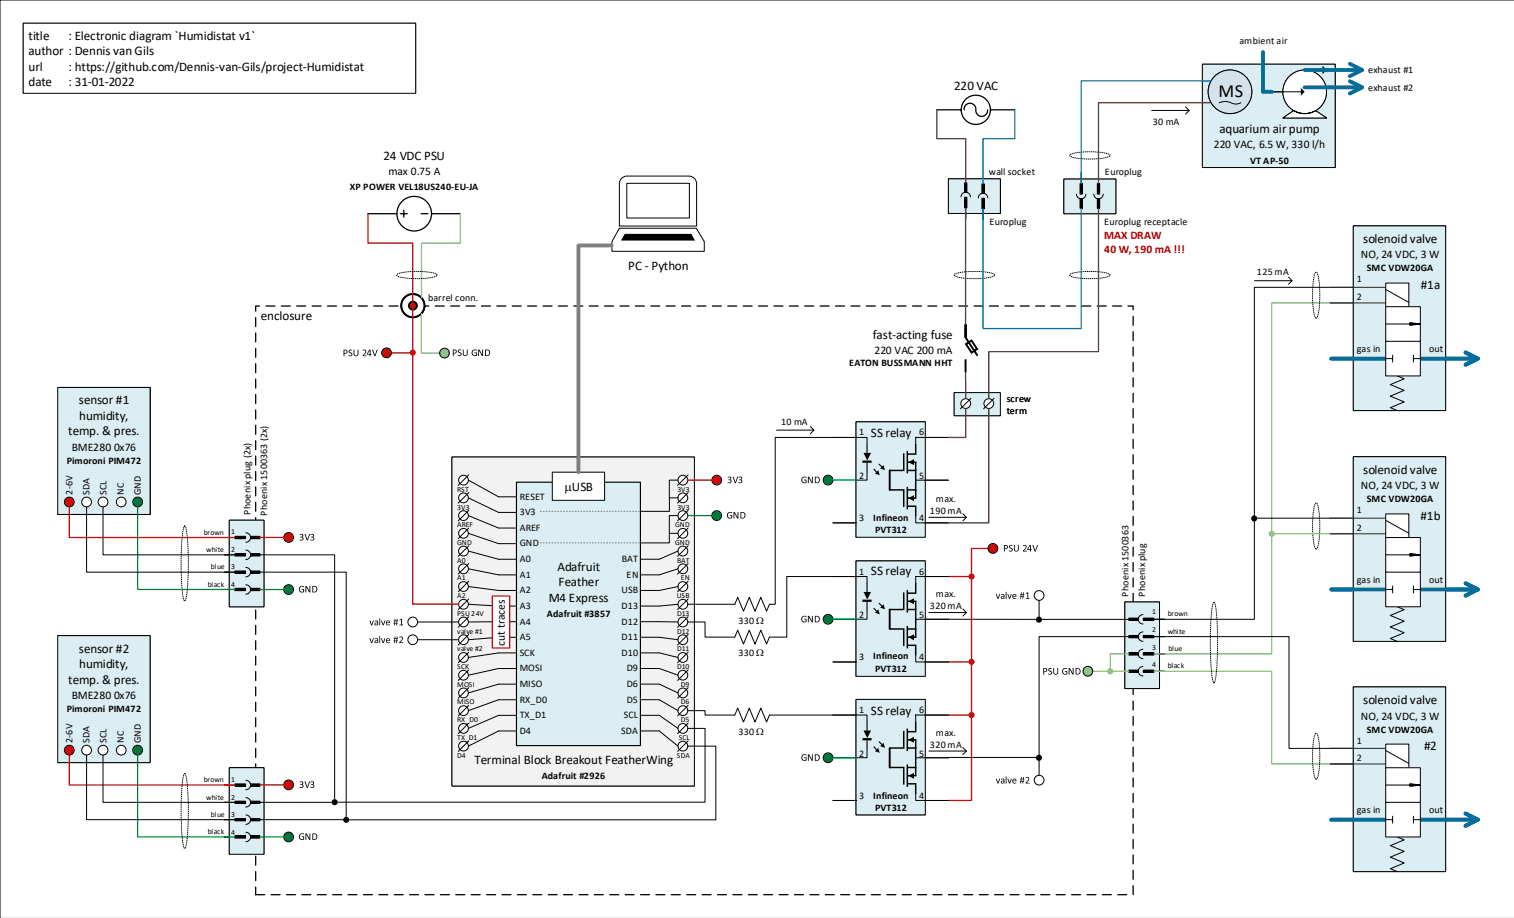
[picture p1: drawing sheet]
<svg xmlns="http://www.w3.org/2000/svg" width="416mm" height="253mm" viewBox="0 0 416 253" stroke-linecap="round" stroke-linejoin="round" font-family="sans-serif">
<defs><g id="words">
<text font-size="5.1" x="335.1" y="26.8">MS</text>
<g font-size="3.6">
<text x="7.8" y="11">title</text>
<text x="18.9" y="11">: Electronic diagram `Humidistat v1`</text>
<text x="7.8" y="15.2">author : Dennis van Gils</text>
<text x="7.8" y="19.5">url</text>
<text x="7.8" y="23.7">date</text>
<text x="18.9" y="19.5">: https://github.com/Dennis-van-Gils/project-Humidistat</text>
<text x="18.9" y="23.7">: 31-01-2022</text>
<text x="262.4" y="24.8">220 VAC</text>
<text x="335.3" y="36.6">aquarium air pump</text>
<text x="105.5" y="43.9">24 VDC PSU</text>
<text x="374.8" y="66.8">solenoid valve</text>
<text x="172.8" y="74.2">PC - Python</text>
<text x="390.8" y="79.5">#1a</text>
<text x="71.8" y="87.9">enclosure</text>
<text x="240" y="93.4">fast-acting fuse</text>
<text x="21.7" y="111.3">sensor #1</text>
<text x="18.8" y="119.7">temp. &amp; pres.</text>
<text x="21.8" y="115.5">humidity,</text>
<text x="239.5" y="120.1">SS relay</text>
<text x="374.8" y="130.3">solenoid valve</text>
<text x="155.2" y="134.9">mUSB</text>
<text x="390.7" y="143">#1b</text>
<text x="153.3" y="157.1">Adafruit</text>
<text x="153.6" y="161.3">Feather</text>
<text x="239.5" y="158.3">SS relay</text>
<text x="150.9" y="165.6">M4 Express</text>
<text x="21.7" y="179.6">sensor #2</text>
<text x="21.8" y="183.8">humidity,</text>
<text x="18.8" y="188.1">temp. &amp; pres.</text>
<text x="239.5" y="196.7">SS relay</text>
<text x="374.8" y="193.7">solenoid valve</text>
<text x="391.6" y="206.4">#2</text>
<text x="130.5" y="210.1">Terminal Block Breakout FeatherWing</text>
</g>
<g font-size="3.2">
<text x="333.8" y="40.8">220 VAC, 6.5 W, 330 l/h</text>
<text x="106.8" y="48.1">max 0.75 A</text>
<text x="374.2" y="71">NO, 24 VDC, 3 W</text>
<text x="240.5" y="97.3">220 VAC 200 mA</text>
<text x="19.7" y="124">BME280 0x76</text>
<text x="374.2" y="134.6">NO, 24 VDC, 3 W</text>
<text x="138.8" y="177.6" transform="rotate(-90 138.8 177.6)">cut traces</text>
<text x="19.7" y="192.3">BME280 0x76</text>
<text x="374.2" y="197.9">NO, 24 VDC, 3 W</text>
</g>
<g font-size="3.2" fill="#c00000">
<text x="303.7" y="65.7">MAX DRAW</text>
<text x="303.7" y="69.5">40 W, 190 mA !!!</text>
</g>
<g font-size="2.8">
<text x="340.9" y="12.2">ambient air</text>
<text x="376.3" y="20.1">exhaust #1</text>
<text x="376.3" y="24.9">exhaust #2</text>
<text x="317" y="34.4">30 mA</text>
<text x="343.8" y="45.1">VT AP-50</text>
<text x="96.2" y="52.4">XP POWER VEL18US240-EU-JA</text>
<text x="271.9" y="48.1">wall socket</text>
<text x="303.9" y="48.1">Europlug</text>
<text x="272.1" y="61.9">Europlug</text>
<text x="303.7" y="62">Europlug receptacle</text>
<text x="345.7" y="75.7">125 mA</text>
<text x="373.1" y="77.7">1</text>
<text x="375.9" y="74.6">SMC VDW20GA</text>
<text x="117.8" y="82.8">barrel conn.</text>
<text x="373.1" y="82.4">2</text>
<text x="233.5" y="100.8">EATON BUSSMANN HHT</text>
<text x="373.1" y="96.7">gas in</text>
<text x="393" y="96.7">out</text>
<text x="276.9" y="110.6">screw</text>
<text x="214.8" y="116.9">10 mA</text>
<text x="236.3" y="119.8">1</text>
<text x="252.8" y="119.8">6</text>
<text x="276.9" y="114">term</text>
<text x="18.4" y="127.6">Pimoroni PIM472</text>
<text x="236.3" y="131.8">2</text>
<text x="252.8" y="131.8">5</text>
<text x="19.9" y="136.1" transform="rotate(-90 19.9 136.1)">2-6V</text>
<text x="24.6" y="136.1" transform="rotate(-90 24.6 136.1)">SDA</text>
<text x="29.3" y="136.1" transform="rotate(-90 29.3 136.1)">SCL</text>
<text x="34" y="136.1" transform="rotate(-90 34 136.1)">NC</text>
<text x="38.7" y="136.1" transform="rotate(-90 38.7 136.1)">GND</text>
<text x="142.9" y="137.4">RESET</text>
<text x="257.4" y="138">max.</text>
<text x="68.9" y="141.6" transform="rotate(-90 68.9 141.6)">Phoenix plug (2x)</text>
<text x="73.5" y="141.8" transform="rotate(-90 73.5 141.8)">Phoenix 1500363 (2x)</text>
<text x="142.9" y="141.7">3V3</text>
<text x="236.3" y="143.3">3</text>
<text x="240.1" y="143.3">Infineon</text>
<text x="252.8" y="143.3">4</text>
<text x="255.7" y="141.4">190 mA</text>
<text x="373.1" y="141.2">1</text>
<text x="375.9" y="138.2">SMC VDW20GA</text>
<text x="142.9" y="146">AREF</text>
<text x="240.6" y="146.6">PVT312</text>
<text x="373.1" y="146">2</text>
<text x="142.9" y="150.3">GND</text>
<text x="142.9" y="154.6">A0</text>
<text x="171" y="154.6">BAT</text>
<text x="142.9" y="158.9">A1</text>
<text x="172.3" y="158.9">EN</text>
<text x="236.3" y="158.1">1</text>
<text x="252.8" y="158.1">6</text>
<text x="373.1" y="160.3">gas in</text>
<text x="393" y="160.3">out</text>
<text x="142.9" y="163.2">A2</text>
<text x="142.9" y="167.5">A3</text>
<text x="170.9" y="163.2">USB</text>
<text x="170.9" y="167.5">D13</text>
<text x="255.7" y="167.6">320 mA</text>
<text x="257.4" y="164.2">max.</text>
<text x="310.3" y="164.1" transform="rotate(-90 310.3 164.1)">Phoenix 1500363</text>
<text x="314.9" y="164.1" transform="rotate(-90 314.9 164.1)">Phoenix plug</text>
<text x="142.9" y="171.8">A4</text>
<text x="150.4" y="169.8">Adafruit #3857</text>
<text x="170.9" y="171.8">D12</text>
<text x="203" y="171.7">330 W</text>
<text x="236.3" y="170.1">2</text>
<text x="252.8" y="170.1">5</text>
<text x="142.9" y="176.1">A5</text>
<text x="170.9" y="176.1">D11</text>
<text x="142.9" y="180.4">SCK</text>
<text x="142.9" y="184.7">MOSI</text>
<text x="170.9" y="180.4">D10</text>
<text x="172.4" y="184.7">D9</text>
<text x="203" y="180.4">330 W</text>
<text x="236.3" y="181.6">3</text>
<text x="240.1" y="181.4">Infineon</text>
<text x="240.6" y="184.8">PVT312</text>
<text x="252.8" y="181.6">4</text>
<text x="142.9" y="189">MISO</text>
<text x="172.4" y="189">D6</text>
<text x="18.4" y="195.9">Pimoroni PIM472</text>
<text x="142.9" y="193.3">RX_D0</text>
<text x="142.9" y="197.6">TX_D1</text>
<text x="171.5" y="197.6">SCL</text>
<text x="172.4" y="193.3">D5</text>
<text x="236.3" y="196.2">1</text>
<text x="252.8" y="196.2">6</text>
<text x="142.9" y="201.9">D4</text>
<text x="170.9" y="201.9">SDA</text>
<text x="203" y="202.2">330 W</text>
<text x="257.4" y="202.3">max.</text>
<text x="375.9" y="201.5">SMC VDW20GA</text>
<text x="19.9" y="204.4" transform="rotate(-90 19.9 204.4)">2-6V</text>
<text x="24.6" y="204.4" transform="rotate(-90 24.6 204.4)">SDA</text>
<text x="29.3" y="204.4" transform="rotate(-90 29.3 204.4)">SCL</text>
<text x="34" y="204.4" transform="rotate(-90 34 204.4)">NC</text>
<text x="38.7" y="204.4" transform="rotate(-90 38.7 204.4)">GND</text>
<text x="236.3" y="208.2">2</text>
<text x="252.8" y="208.2">5</text>
<text x="255.7" y="205.7">320 mA</text>
<text x="373.1" y="204.6">1</text>
<text x="373.1" y="209.4">2</text>
<text x="149" y="214.3">Adafruit #2926</text>
<text x="236.3" y="219.7">3</text>
<text x="240.1" y="219.8">Infineon</text>
<text x="252.8" y="219.7">4</text>
<text x="240.6" y="223.2">PVT312</text>
<text x="373.1" y="223.7">gas in</text>
<text x="393" y="223.7">out</text>
</g>
<g font-size="2.1">
<text x="125.8" y="135.3">RST</text>
<text x="186.3" y="135.3">3V3</text>
<text x="125.8" y="140.2">3V3</text>
<text x="186.3" y="140.2">3V3</text>
<text x="56" y="147">brown</text>
<text x="63.5" y="146.9">1</text>
<text x="125.8" y="149.9">GND</text>
<text x="125.8" y="145">AREF</text>
<text x="185.6" y="149.9">GND</text>
<text x="185.6" y="145">GND</text>
<text x="56.7" y="151.8">white</text>
<text x="63.5" y="151.9">2</text>
<text x="125.8" y="154.8">A0</text>
<text x="186.2" y="154.8">BAT</text>
<text x="57.1" y="161.3">black</text>
<text x="58" y="156.6">blue</text>
<text x="63.5" y="156.7">3</text>
<text x="63.5" y="161.4">4</text>
<text x="125.8" y="159.6">A1</text>
<text x="187.2" y="159.6">EN</text>
<text x="125.8" y="164.5">A2</text>
<text x="186.2" y="164.5">USB</text>
<text x="125.8" y="169.4">PSU 24V</text>
<text x="186.2" y="169.4">D13</text>
<text x="316.8" y="169">1</text>
<text x="316.8" y="174">2</text>
<text x="321.1" y="169.5">brown</text>
<text x="125.8" y="174.3">valve #1</text>
<text x="125.8" y="179.1">valve #2</text>
<text x="186.2" y="174.3">D12</text>
<text x="186.2" y="179.1">D11</text>
<text x="316.8" y="178.7">3</text>
<text x="321.1" y="174.3">white</text>
<text x="321.3" y="179.1">blue</text>
<text x="125.8" y="184">SCK</text>
<text x="186.2" y="184">D10</text>
<text x="316.8" y="183.5">4</text>
<text x="321.1" y="183.8">black</text>
<text x="125.8" y="188.9">MOSI</text>
<text x="187.3" y="188.9">D9</text>
<text x="125.8" y="193.8">MISO</text>
<text x="187.3" y="193.8">D6</text>
<text x="125.8" y="198.6">RX_D0</text>
<text x="125.8" y="203.5">TX_D1</text>
<text x="186.7" y="203.5">SCL</text>
<text x="187.3" y="198.6">D5</text>
<text x="125.8" y="208.4">D4</text>
<text x="186.1" y="208.4">SDA</text>
<text x="56" y="215.2">brown</text>
<text x="63.5" y="215.1">1</text>
<text x="56.7" y="219.9">white</text>
<text x="63.5" y="220">2</text>
<text x="58" y="224.7">blue</text>
<text x="63.5" y="224.8">3</text>
<text x="57.1" y="229.5">black</text>
<text x="63.5" y="229.6">4</text>
</g>
</g></defs>
<path d="M416.4 0h-416.4v252.6" fill="none" stroke="#000" stroke-width=".27"/>
<path d="M15.9 174.8h25.4v35h-25.4z" fill-rule="evenodd" fill="#dbeef3"/>
<path d="M15.9 174.8h25.4v35h-25.4z" fill="none" stroke="#000" stroke-width=".27"/>
<circle cx="19" cy="206.3" r="1.34" fill="#f00"/>
<circle cx="19" cy="206.3" r="1.34" fill="none" stroke="#000" stroke-width=".27"/>
<circle cx="23.8" cy="206.3" r="1.34" fill="#fff"/>
<circle cx="23.8" cy="206.3" r="1.34" fill="none" stroke="#000" stroke-width=".27"/>
<circle cx="28.3" cy="206.3" r="1.34" fill="#fff"/>
<circle cx="28.3" cy="206.3" r="1.34" fill="none" stroke="#000" stroke-width=".27"/>
<circle cx="33.3" cy="206.3" r="1.34" fill="#fff"/>
<circle cx="33.3" cy="206.3" r="1.34" fill="none" stroke="#000" stroke-width=".27"/>
<circle cx="37.9" cy="206.3" r="1.34" fill="#00b050"/>
<circle cx="37.9" cy="206.3" r="1.34" fill="none" stroke="#000" stroke-width=".27"/>
<path d="M15.9 174.8h25.4v35h-25.4z" fill-rule="evenodd" fill="#dbeef3"/>
<path d="M15.9 174.8h25.4v35h-25.4z" fill="none" stroke="#000" stroke-width=".27"/>
<circle cx="19" cy="206.3" r="1.34" fill="#f00"/>
<circle cx="19" cy="206.3" r="1.34" fill="none" stroke="#000" stroke-width=".27"/>
<circle cx="23.8" cy="206.3" r="1.34" fill="#fff"/>
<circle cx="23.8" cy="206.3" r="1.34" fill="none" stroke="#000" stroke-width=".27"/>
<circle cx="28.3" cy="206.3" r="1.34" fill="#fff"/>
<circle cx="28.3" cy="206.3" r="1.34" fill="none" stroke="#000" stroke-width=".27"/>
<circle cx="33.3" cy="206.3" r="1.34" fill="#fff"/>
<circle cx="33.3" cy="206.3" r="1.34" fill="none" stroke="#000" stroke-width=".27"/>
<circle cx="37.9" cy="206.3" r="1.34" fill="#00b050"/>
<circle cx="37.9" cy="206.3" r="1.34" fill="none" stroke="#000" stroke-width=".27"/>
<path d="M15.9 106.6h25.4v34.9h-25.4z" fill-rule="evenodd" fill="#dbeef3"/>
<path d="M15.9 106.6h25.4v34.9h-25.4z" fill="none" stroke="#000" stroke-width=".27"/>
<path d="M15.9 106.6h25.4v34.9h-25.4z" fill-rule="evenodd" fill="#dbeef3"/>
<path d="M15.9 106.6h25.4v34.9h-25.4z" fill="none" stroke="#000" stroke-width=".27"/>
<circle cx="19" cy="138.1" r="1.34" fill="#f00"/>
<circle cx="19" cy="138.1" r="1.34" fill="none" stroke="#000" stroke-width=".27"/>
<circle cx="23.8" cy="138.1" r="1.34" fill="#fff"/>
<circle cx="23.8" cy="138.1" r="1.34" fill="none" stroke="#000" stroke-width=".27"/>
<circle cx="28.3" cy="138.1" r="1.34" fill="#fff"/>
<circle cx="28.3" cy="138.1" r="1.34" fill="none" stroke="#000" stroke-width=".27"/>
<circle cx="33.3" cy="138.1" r="1.34" fill="#fff"/>
<circle cx="33.3" cy="138.1" r="1.34" fill="none" stroke="#000" stroke-width=".27"/>
<circle cx="37.9" cy="138.1" r="1.34" fill="#00b050"/>
<circle cx="37.9" cy="138.1" r="1.34" fill="none" stroke="#000" stroke-width=".27"/>
<path d="M15.9 106.6h25.4v34.9h-25.4z" fill-rule="evenodd" fill="#dbeef3"/>
<path d="M15.9 106.6h25.4v34.9h-25.4z" fill="none" stroke="#000" stroke-width=".27"/>
<circle cx="19" cy="138.1" r="1.34" fill="#f00"/>
<circle cx="19" cy="138.1" r="1.34" fill="none" stroke="#000" stroke-width=".27"/>
<circle cx="23.8" cy="138.1" r="1.34" fill="#fff"/>
<circle cx="23.8" cy="138.1" r="1.34" fill="none" stroke="#000" stroke-width=".27"/>
<circle cx="28.3" cy="138.1" r="1.34" fill="#fff"/>
<circle cx="28.3" cy="138.1" r="1.34" fill="none" stroke="#000" stroke-width=".27"/>
<circle cx="33.3" cy="138.1" r="1.34" fill="#fff"/>
<circle cx="33.3" cy="138.1" r="1.34" fill="none" stroke="#000" stroke-width=".27"/>
<circle cx="37.9" cy="138.1" r="1.34" fill="#00b050"/>
<circle cx="37.9" cy="138.1" r="1.34" fill="none" stroke="#000" stroke-width=".27"/>
<path d="M70.3 84.2h241.3v161.9h-241.3z" fill="none" stroke="#000" stroke-width=".35" stroke-dasharray="2.5 1.8"/>
<path d="M63.1 211.2h9.5v23.8h-9.5z" fill-rule="evenodd" fill="#dbeef3"/>
<g fill="none" stroke="#000" stroke-width=".27">
<path d="M61.7 215.9h2.9M63.1 211.2h9.5v23.8h-9.5zM64.6 215.6h2.9v.7h-2.9zM67.6 219.4a1.3 1.3 0 0 1 1.3 1.3 1.3 1.3 0 0 1-1.3 1.3M67.6 214.6a1.3 1.3 0 0 1 1.3 1.3 1.3 1.3 0 0 1-1.3 1.3M68.9 215.6h2.6v.7h-2.6zM61.7 230.2h2.9M61.7 225.5h2.9M61.7 220.7h2.9M64.6 229.9h2.9v.7h-2.9zM64.6 225.1h2.9v.7h-2.9zM64.6 220.4h2.9v.6h-2.9z"/>
<path d="M67.6 228.9a1.3 1.3 0 0 1 1.3 1.3 1.3 1.3 0 0 1-1.3 1.3M67.6 224.2a1.3 1.3 0 0 1 1.3 1.3 1.3 1.3 0 0 1-1.3 1.3M68.9 229.9h2.6v.7h-2.6zM68.9 225.1h2.6v.7h-2.6zM68.9 220.4h2.6v.6h-2.6z"/>
</g>
<g fill="#000">
<path d="M64.6 215.6h2.9v.7h-2.9z" fill-rule="evenodd"/>
<path d="M68.9 215.6h2.6v.7h-2.6z" fill-rule="evenodd"/>
<path d="M64.6 229.9h2.9v.7h-2.9z" fill-rule="evenodd"/>
<path d="M64.6 225.1h2.9v.7h-2.9z" fill-rule="evenodd"/>
<path d="M64.6 220.4h2.9v.6h-2.9z" fill-rule="evenodd"/>
<path d="M68.9 229.9h2.6v.7h-2.6z" fill-rule="evenodd"/>
<path d="M68.9 225.1h2.6v.7h-2.6z" fill-rule="evenodd"/>
<path d="M68.9 220.4h2.6v.6h-2.6z" fill-rule="evenodd"/>
</g>
<path d="M63.1 211.2h9.5v23.8h-9.5z" fill-rule="evenodd" fill="#dbeef3"/>
<g fill="none" stroke="#000" stroke-width=".27">
<path d="M61.7 215.9h2.9M63.1 211.2h9.5v23.8h-9.5zM64.6 215.6h2.9v.7h-2.9zM67.6 219.4a1.3 1.3 0 0 1 1.3 1.3 1.3 1.3 0 0 1-1.3 1.3M67.6 214.6a1.3 1.3 0 0 1 1.3 1.3 1.3 1.3 0 0 1-1.3 1.3M68.9 215.6h2.6v.7h-2.6zM61.7 230.2h2.9M61.7 225.5h2.9M61.7 220.7h2.9M64.6 229.9h2.9v.7h-2.9zM64.6 225.1h2.9v.7h-2.9zM64.6 220.4h2.9v.6h-2.9z"/>
<path d="M67.6 228.9a1.3 1.3 0 0 1 1.3 1.3 1.3 1.3 0 0 1-1.3 1.3M67.6 224.2a1.3 1.3 0 0 1 1.3 1.3 1.3 1.3 0 0 1-1.3 1.3M68.9 229.9h2.6v.7h-2.6zM68.9 225.1h2.6v.7h-2.6zM68.9 220.4h2.6v.6h-2.6z"/>
</g>
<g fill="#000">
<path d="M64.6 215.6h2.9v.7h-2.9z" fill-rule="evenodd"/>
<path d="M68.9 215.6h2.6v.7h-2.6z" fill-rule="evenodd"/>
<path d="M64.6 229.9h2.9v.7h-2.9z" fill-rule="evenodd"/>
<path d="M64.6 225.1h2.9v.7h-2.9z" fill-rule="evenodd"/>
<path d="M64.6 220.4h2.9v.6h-2.9z" fill-rule="evenodd"/>
<path d="M68.9 229.9h2.6v.7h-2.6z" fill-rule="evenodd"/>
<path d="M68.9 225.1h2.6v.7h-2.6z" fill-rule="evenodd"/>
<path d="M68.9 220.4h2.6v.6h-2.6z" fill-rule="evenodd"/>
</g>
<path d="M63.1 143.1h9.5v23.8h-9.5z" fill-rule="evenodd" fill="#dbeef3"/>
<g fill="none" stroke="#000" stroke-width=".27">
<path d="M61.7 157.4h2.9M61.7 152.6h2.9M61.7 147.9h2.9M63.1 143.1h9.5v23.8h-9.5zM64.6 157.1h2.9v.6h-2.9zM64.6 152.3h2.9v.6h-2.9zM64.6 147.5h2.9v.7h-2.9zM67.6 156.1a1.3 1.3 0 0 1 1.3 1.3 1.3 1.3 0 0 1-1.3 1.3M67.6 151.3a1.3 1.3 0 0 1 1.3 1.3 1.3 1.3 0 0 1-1.3 1.3M67.6 146.6a1.3 1.3 0 0 1 1.3 1.3 1.3 1.3 0 0 1-1.3 1.3M68.9 157.1h2.6v.6h-2.6zM68.9 152.3h2.6v.6h-2.6z"/>
<path d="M68.9 147.5h2.6v.7h-2.6zM61.7 162.1h2.9M64.6 161.8h2.9v.7h-2.9zM67.6 160.8a1.3 1.3 0 0 1 1.3 1.3 1.3 1.3 0 0 1-1.3 1.3M68.9 161.8h2.6v.7h-2.6z"/>
</g>
<g fill="#000">
<path d="M64.6 157.1h2.9v.6h-2.9z" fill-rule="evenodd"/>
<path d="M64.6 152.3h2.9v.6h-2.9z" fill-rule="evenodd"/>
<path d="M64.6 147.5h2.9v.7h-2.9z" fill-rule="evenodd"/>
<path d="M68.9 157.1h2.6v.6h-2.6z" fill-rule="evenodd"/>
<path d="M68.9 152.3h2.6v.6h-2.6z" fill-rule="evenodd"/>
<path d="M68.9 147.5h2.6v.7h-2.6z" fill-rule="evenodd"/>
<path d="M64.6 161.8h2.9v.7h-2.9z" fill-rule="evenodd"/>
<path d="M68.9 161.8h2.6v.7h-2.6z" fill-rule="evenodd"/>
</g>
<path d="M63.1 143.1h9.5v23.8h-9.5z" fill-rule="evenodd" fill="#dbeef3"/>
<g fill="none" stroke="#000" stroke-width=".27">
<path d="M61.7 157.4h2.9M61.7 152.6h2.9M61.7 147.9h2.9M63.1 143.1h9.5v23.8h-9.5zM64.6 157.1h2.9v.6h-2.9zM64.6 152.3h2.9v.6h-2.9zM64.6 147.5h2.9v.7h-2.9zM67.6 156.1a1.3 1.3 0 0 1 1.3 1.3 1.3 1.3 0 0 1-1.3 1.3M67.6 151.3a1.3 1.3 0 0 1 1.3 1.3 1.3 1.3 0 0 1-1.3 1.3M67.6 146.6a1.3 1.3 0 0 1 1.3 1.3 1.3 1.3 0 0 1-1.3 1.3M68.9 157.1h2.6v.6h-2.6zM68.9 152.3h2.6v.6h-2.6z"/>
<path d="M68.9 147.5h2.6v.7h-2.6zM61.7 162.1h2.9M64.6 161.8h2.9v.7h-2.9zM67.6 160.8a1.3 1.3 0 0 1 1.3 1.3 1.3 1.3 0 0 1-1.3 1.3M68.9 161.8h2.6v.7h-2.6z"/>
</g>
<g fill="#000">
<path d="M64.6 157.1h2.9v.6h-2.9z" fill-rule="evenodd"/>
<path d="M64.6 152.3h2.9v.6h-2.9z" fill-rule="evenodd"/>
<path d="M64.6 147.5h2.9v.7h-2.9z" fill-rule="evenodd"/>
<path d="M68.9 157.1h2.6v.6h-2.6z" fill-rule="evenodd"/>
<path d="M68.9 152.3h2.6v.6h-2.6z" fill-rule="evenodd"/>
<path d="M68.9 147.5h2.6v.7h-2.6z" fill-rule="evenodd"/>
<path d="M64.6 161.8h2.9v.7h-2.9z" fill-rule="evenodd"/>
<path d="M68.9 161.8h2.6v.7h-2.6z" fill-rule="evenodd"/>
</g>
<path d="M309.3 165.6h9.6v23.8h-9.6z" fill-rule="evenodd" fill="#dbeef3"/>
<g fill="none" stroke="#000" stroke-width=".27">
<path d="M309.3 165.6h9.6v23.8h-9.6zM310.4 170h2.6v.7h-2.6zM310.4 174.8h2.6v.6h-2.6zM310.4 179.6h2.6v.6h-2.6zM314.3 169.1a1.3 1.3 0 0 0-1.3 1.3 1.3 1.3 0 0 0 1.3 1.3M314.3 173.8a1.3 1.3 0 0 0-1.3 1.3 1.3 1.3 0 0 0 1.3 1.3M314.3 178.6a1.3 1.3 0 0 0-1.3 1.3 1.3 1.3 0 0 0 1.3 1.3M314.4 170h2.9v.7h-2.9zM314.4 174.8h2.9v.6h-2.9zM314.4 179.6h2.9v.6h-2.9zM317.3 170.4h2.9M317.3 175.1h2.9"/>
<path d="M317.3 179.9h2.9M310.4 184.3h2.6v.7h-2.6zM314.3 183.3a1.3 1.3 0 0 0-1.3 1.3 1.3 1.3 0 0 0 1.3 1.3M314.4 184.3h2.9v.7h-2.9zM317.3 184.6h2.9"/>
</g>
<g fill="#000">
<path d="M310.4 170h2.6v.7h-2.6z" fill-rule="evenodd"/>
<path d="M310.4 174.8h2.6v.6h-2.6z" fill-rule="evenodd"/>
<path d="M314.4 170h2.9v.7h-2.9z" fill-rule="evenodd"/>
<path d="M314.4 174.8h2.9v.6h-2.9z" fill-rule="evenodd"/>
<path d="M310.4 179.6h2.6v.6h-2.6z" fill-rule="evenodd"/>
<path d="M310.4 184.3h2.6v.7h-2.6z" fill-rule="evenodd"/>
<path d="M314.4 179.6h2.9v.6h-2.9z" fill-rule="evenodd"/>
<path d="M314.4 184.3h2.9v.7h-2.9z" fill-rule="evenodd"/>
</g>
<path d="M309.3 165.6h9.6v23.8h-9.6z" fill-rule="evenodd" fill="#dbeef3"/>
<g fill="none" stroke="#000" stroke-width=".27">
<path d="M309.3 165.6h9.6v23.8h-9.6zM310.4 170h2.6v.7h-2.6zM310.4 174.8h2.6v.6h-2.6zM310.4 179.6h2.6v.6h-2.6zM314.3 169.1a1.3 1.3 0 0 0-1.3 1.3 1.3 1.3 0 0 0 1.3 1.3M314.3 173.8a1.3 1.3 0 0 0-1.3 1.3 1.3 1.3 0 0 0 1.3 1.3M314.3 178.6a1.3 1.3 0 0 0-1.3 1.3 1.3 1.3 0 0 0 1.3 1.3M314.4 170h2.9v.7h-2.9zM314.4 174.8h2.9v.6h-2.9zM314.4 179.6h2.9v.6h-2.9zM317.3 170.4h2.9M317.3 175.1h2.9"/>
<path d="M317.3 179.9h2.9M310.4 184.3h2.6v.7h-2.6zM314.3 183.3a1.3 1.3 0 0 0-1.3 1.3 1.3 1.3 0 0 0 1.3 1.3M314.4 184.3h2.9v.7h-2.9zM317.3 184.6h2.9"/>
</g>
<g fill="#000">
<path d="M310.4 170h2.6v.7h-2.6z" fill-rule="evenodd"/>
<path d="M310.4 174.8h2.6v.6h-2.6z" fill-rule="evenodd"/>
<path d="M314.4 170h2.9v.7h-2.9z" fill-rule="evenodd"/>
<path d="M314.4 174.8h2.9v.6h-2.9z" fill-rule="evenodd"/>
<path d="M310.4 179.6h2.6v.6h-2.6z" fill-rule="evenodd"/>
<path d="M310.4 184.3h2.6v.7h-2.6z" fill-rule="evenodd"/>
<path d="M314.4 179.6h2.9v.6h-2.9z" fill-rule="evenodd"/>
<path d="M314.4 184.3h2.9v.7h-2.9z" fill-rule="evenodd"/>
</g>
<path d="M170.3 62.8l-2 3.7v2.6h25.4v-2.6l-2.2-3.7zM170.9 49.1l-.5 .9-.1 .6v11.6h21.3v-11.6a2.13 2.13 0 0 0-2.2-2.2h-17l-.5 .1z" fill-rule="evenodd" fill="#fff"/>
<path d="M170.9 49.1l1-.6 .5-.1h17a2.13 2.13 0 0 1 2.2 2.2v11.6h-21.3v-11.6l.1-.6zM170.3 62.8h21.2l2.2 3.7v2.6h-25.4v-2.6z" fill="none" stroke="#000" stroke-width=".27"/>
<path d="M171.8 64.3h18.3l1 1.9h-20.3z" fill-rule="evenodd" fill="#000"/>
<path d="M172.4 50.4h17.2v9.6h-17.2z" fill-rule="evenodd" fill="#fff"/>
<path d="M172.4 50.4h17.2v9.6h-17.2z" fill="none" stroke="#000" stroke-width=".27"/>
<circle cx="113.5" cy="84.1" r="3.2" fill="#fff"/>
<circle cx="113.5" cy="84.1" r="3.2" fill="none" stroke="#000" stroke-width=".53"/>
<circle cx="113.5" cy="84.1" r="1.09" fill="#c00000"/>
<circle cx="113.5" cy="84.1" r="1.09" fill="none" stroke="#000" stroke-width=".53"/>
<circle cx="113.5" cy="84.1" r="3.2" fill="#fff"/>
<circle cx="113.5" cy="84.1" r="3.2" fill="none" stroke="#000" stroke-width=".53"/>
<circle cx="113.5" cy="84.1" r="1.09" fill="#c00000"/>
<circle cx="113.5" cy="84.1" r="1.09" fill="none" stroke="#000" stroke-width=".53"/>
<path d="M330.7 17.7h36.5v28.4h-36.5z" fill-rule="evenodd" fill="#dbeef3"/>
<path d="M330.7 17.7h36.5v28.4h-36.5z" fill="none" stroke="#000" stroke-width=".27"/>
<path d="M330.7 17.7h36.5v28.4h-36.5z" fill-rule="evenodd" fill="#dbeef3"/>
<path d="M330.7 17.7h36.5v28.4h-36.5z" fill="none" stroke="#000" stroke-width=".27"/>
<circle cx="338.2" cy="25.3" r="6" fill="#d5dfeb"/>
<g fill="none" stroke="#000" stroke-width=".27">
<path d="M335.2 28.3a4.4 4.4 0 0 1 4.2 .3h1l.8-.3"/>
<circle cx="338.2" cy="25.3" r="6"/>
</g>
<path d="M352.8 25.3a6 6 0 0 1 12 0 6 6 0 0 1-12 0zM352.8 32.5h12l-3-2.1a5.8 5.8 0 0 1-6 0z" fill-rule="evenodd" fill="#fff"/>
<g fill="none" stroke="#000" stroke-width=".27">
<path d="M358.8 19.3h5.1M349.8 25.3h8.1M352.8 32.5l3-2.1a5.8 5.8 0 0 0 6 0l3 2.1z"/>
<circle cx="358.8" cy="25.3" r="6"/>
</g>
<path d="M363.7 18.2l1.1 1.1-1.1 1zM357.7 24.2l1.1 1.1-1.1 1z" fill="#000"/>
<circle cx="338.2" cy="25.3" r="6" fill="#d5dfeb"/>
<g fill="none" stroke="#000" stroke-width=".27">
<path d="M335.2 28.3a4.4 4.4 0 0 1 4.2 .3h1l.8-.3"/>
<circle cx="338.2" cy="25.3" r="6"/>
</g>
<path d="M352.8 25.3a6 6 0 0 1 12 0 6 6 0 0 1-12 0zM352.8 32.5h12l-3-2.1a5.8 5.8 0 0 1-6 0z" fill-rule="evenodd" fill="#fff"/>
<g fill="none" stroke="#000" stroke-width=".27">
<path d="M358.8 19.3h5.1M349.8 25.3h8.1M352.8 32.5l3-2.1a5.8 5.8 0 0 0 6 0l3 2.1z"/>
<circle cx="358.8" cy="25.3" r="6"/>
</g>
<path d="M363.7 18.2l1.1 1.1-1.1 1zM357.7 24.2l1.1 1.1-1.1 1z" fill="#000"/>
<path d="M6.4 6.4h107.9v19.3h-107.9z" fill-rule="evenodd" fill="#fff"/>
<path d="M6.4 6.4h107.9v19.3h-107.9z" fill="none" stroke="#000" stroke-width=".27"/>
<path d="M6.4 6.4h107.9v19.3h-107.9z" fill-rule="evenodd" fill="#fff"/>
<path d="M6.4 6.4h107.9v19.3h-107.9z" fill="none" stroke="#000" stroke-width=".27"/>
<circle cx="267.2" cy="196.7" r=".84" fill="#c00000"/>
<path d="M124.3 125.7h66.7v90.5h-66.7z" fill-rule="evenodd" fill="#f2f2f2"/>
<path d="M124.3 125.7h66.7v90.5h-66.7z" fill="none" stroke="#000" stroke-width=".27"/>
<circle cx="187.8" cy="132.1" r="1.34" fill="#fff"/>
<g fill="none" stroke="#000" stroke-width=".27">
<path d="M189.2 130.6l-2.9 2.9"/>
<circle cx="187.8" cy="132.1" r="1.34"/>
</g>
<circle cx="187.8" cy="132.1" r="1.34" fill="#fff"/>
<g fill="none" stroke="#000" stroke-width=".27">
<path d="M189.2 130.6l-2.9 2.9"/>
<circle cx="187.8" cy="132.1" r="1.34"/>
</g>
<circle cx="187.8" cy="136.9" r="1.34" fill="#fff"/>
<g fill="none" stroke="#000" stroke-width=".27">
<path d="M189.2 135.5l-2.9 2.9"/>
<circle cx="187.8" cy="136.9" r="1.34"/>
</g>
<circle cx="187.8" cy="136.9" r="1.34" fill="#fff"/>
<g fill="none" stroke="#000" stroke-width=".27">
<path d="M189.2 135.5l-2.9 2.9"/>
<circle cx="187.8" cy="136.9" r="1.34"/>
</g>
<circle cx="187.8" cy="141.8" r="1.34" fill="#fff"/>
<g fill="none" stroke="#000" stroke-width=".27">
<path d="M189.2 140.4l-2.9 2.9"/>
<circle cx="187.8" cy="141.8" r="1.34"/>
</g>
<circle cx="187.8" cy="141.8" r="1.34" fill="#fff"/>
<g fill="none" stroke="#000" stroke-width=".27">
<path d="M189.2 140.4l-2.9 2.9"/>
<circle cx="187.8" cy="141.8" r="1.34"/>
</g>
<circle cx="187.8" cy="146.7" r="1.34" fill="#fff"/>
<g fill="none" stroke="#000" stroke-width=".27">
<path d="M189.2 145.3l-2.9 2.8"/>
<circle cx="187.8" cy="146.7" r="1.34"/>
</g>
<circle cx="187.8" cy="146.7" r="1.34" fill="#fff"/>
<g fill="none" stroke="#000" stroke-width=".27">
<path d="M189.2 145.3l-2.9 2.8"/>
<circle cx="187.8" cy="146.7" r="1.34"/>
</g>
<circle cx="187.8" cy="151.6" r="1.34" fill="#fff"/>
<g fill="none" stroke="#000" stroke-width=".27">
<path d="M189.2 150.1l-2.9 2.9"/>
<circle cx="187.8" cy="151.6" r="1.34"/>
</g>
<circle cx="187.8" cy="151.6" r="1.34" fill="#fff"/>
<g fill="none" stroke="#000" stroke-width=".27">
<path d="M189.2 150.1l-2.9 2.9"/>
<circle cx="187.8" cy="151.6" r="1.34"/>
</g>
<circle cx="187.8" cy="156.5" r="1.34" fill="#fff"/>
<g fill="none" stroke="#000" stroke-width=".27">
<path d="M189.2 155l-2.9 2.9"/>
<circle cx="187.8" cy="156.5" r="1.34"/>
</g>
<circle cx="187.8" cy="156.5" r="1.34" fill="#fff"/>
<g fill="none" stroke="#000" stroke-width=".27">
<path d="M189.2 155l-2.9 2.9"/>
<circle cx="187.8" cy="156.5" r="1.34"/>
</g>
<circle cx="187.8" cy="161.3" r="1.34" fill="#fff"/>
<g fill="none" stroke="#000" stroke-width=".27">
<path d="M189.2 159.9l-2.9 2.9"/>
<circle cx="187.8" cy="161.3" r="1.34"/>
</g>
<circle cx="187.8" cy="161.3" r="1.34" fill="#fff"/>
<g fill="none" stroke="#000" stroke-width=".27">
<path d="M189.2 159.9l-2.9 2.9"/>
<circle cx="187.8" cy="161.3" r="1.34"/>
</g>
<circle cx="187.8" cy="166.2" r="1.34" fill="#fff"/>
<g fill="none" stroke="#000" stroke-width=".27">
<path d="M189.2 164.8l-2.9 2.9"/>
<circle cx="187.8" cy="166.2" r="1.34"/>
</g>
<circle cx="187.8" cy="166.2" r="1.34" fill="#fff"/>
<g fill="none" stroke="#000" stroke-width=".27">
<path d="M189.2 164.8l-2.9 2.9"/>
<circle cx="187.8" cy="166.2" r="1.34"/>
</g>
<circle cx="187.8" cy="171.1" r="1.34" fill="#fff"/>
<g fill="none" stroke="#000" stroke-width=".27">
<path d="M189.2 169.7l-2.9 2.8"/>
<circle cx="187.8" cy="171.1" r="1.34"/>
</g>
<circle cx="187.8" cy="171.1" r="1.34" fill="#fff"/>
<g fill="none" stroke="#000" stroke-width=".27">
<path d="M189.2 169.7l-2.9 2.8"/>
<circle cx="187.8" cy="171.1" r="1.34"/>
</g>
<circle cx="187.8" cy="176" r="1.34" fill="#fff"/>
<g fill="none" stroke="#000" stroke-width=".27">
<path d="M189.2 174.5l-2.9 2.9"/>
<circle cx="187.8" cy="176" r="1.34"/>
</g>
<circle cx="187.8" cy="176" r="1.34" fill="#fff"/>
<g fill="none" stroke="#000" stroke-width=".27">
<path d="M189.2 174.5l-2.9 2.9"/>
<circle cx="187.8" cy="176" r="1.34"/>
</g>
<circle cx="187.8" cy="180.9" r="1.34" fill="#fff"/>
<g fill="none" stroke="#000" stroke-width=".27">
<path d="M189.2 179.4l-2.9 2.9"/>
<circle cx="187.8" cy="180.9" r="1.34"/>
</g>
<circle cx="187.8" cy="180.9" r="1.34" fill="#fff"/>
<g fill="none" stroke="#000" stroke-width=".27">
<path d="M189.2 179.4l-2.9 2.9"/>
<circle cx="187.8" cy="180.9" r="1.34"/>
</g>
<circle cx="187.8" cy="185.7" r="1.34" fill="#fff"/>
<g fill="none" stroke="#000" stroke-width=".27">
<path d="M189.2 184.3l-2.9 2.9"/>
<circle cx="187.8" cy="185.7" r="1.34"/>
</g>
<circle cx="187.8" cy="185.7" r="1.34" fill="#fff"/>
<g fill="none" stroke="#000" stroke-width=".27">
<path d="M189.2 184.3l-2.9 2.9"/>
<circle cx="187.8" cy="185.7" r="1.34"/>
</g>
<circle cx="187.8" cy="190.6" r="1.34" fill="#fff"/>
<g fill="none" stroke="#000" stroke-width=".27">
<path d="M189.2 189.2l-2.9 2.8"/>
<circle cx="187.8" cy="190.6" r="1.34"/>
</g>
<circle cx="187.8" cy="190.6" r="1.34" fill="#fff"/>
<g fill="none" stroke="#000" stroke-width=".27">
<path d="M189.2 189.2l-2.9 2.8"/>
<circle cx="187.8" cy="190.6" r="1.34"/>
</g>
<circle cx="187.8" cy="195.5" r="1.34" fill="#fff"/>
<g fill="none" stroke="#000" stroke-width=".27">
<path d="M189.2 194l-2.9 2.9"/>
<circle cx="187.8" cy="195.5" r="1.34"/>
</g>
<circle cx="187.8" cy="195.5" r="1.34" fill="#fff"/>
<g fill="none" stroke="#000" stroke-width=".27">
<path d="M189.2 194l-2.9 2.9"/>
<circle cx="187.8" cy="195.5" r="1.34"/>
</g>
<circle cx="187.8" cy="200.4" r="1.34" fill="#fff"/>
<g fill="none" stroke="#000" stroke-width=".27">
<path d="M189.2 198.9l-2.9 2.9"/>
<circle cx="187.8" cy="200.4" r="1.34"/>
</g>
<circle cx="187.8" cy="200.4" r="1.34" fill="#fff"/>
<g fill="none" stroke="#000" stroke-width=".27">
<path d="M189.2 198.9l-2.9 2.9"/>
<circle cx="187.8" cy="200.4" r="1.34"/>
</g>
<circle cx="187.8" cy="205.2" r="1.34" fill="#fff"/>
<g fill="none" stroke="#000" stroke-width=".27">
<path d="M189.2 203.8l-2.9 2.9"/>
<circle cx="187.8" cy="205.2" r="1.34"/>
</g>
<circle cx="187.8" cy="205.2" r="1.34" fill="#fff"/>
<g fill="none" stroke="#000" stroke-width=".27">
<path d="M189.2 203.8l-2.9 2.9"/>
<circle cx="187.8" cy="205.2" r="1.34"/>
</g>
<circle cx="127.5" cy="132.1" r="1.34" fill="#fff"/>
<g fill="none" stroke="#000" stroke-width=".27">
<path d="M128.9 130.6l-2.9 2.9"/>
<circle cx="127.5" cy="132.1" r="1.34"/>
</g>
<circle cx="127.5" cy="132.1" r="1.34" fill="#fff"/>
<g fill="none" stroke="#000" stroke-width=".27">
<path d="M128.9 130.6l-2.9 2.9"/>
<circle cx="127.5" cy="132.1" r="1.34"/>
</g>
<circle cx="127.5" cy="136.9" r="1.34" fill="#fff"/>
<g fill="none" stroke="#000" stroke-width=".27">
<path d="M128.9 135.5l-2.9 2.9"/>
<circle cx="127.5" cy="136.9" r="1.34"/>
</g>
<circle cx="127.5" cy="136.9" r="1.34" fill="#fff"/>
<g fill="none" stroke="#000" stroke-width=".27">
<path d="M128.9 135.5l-2.9 2.9"/>
<circle cx="127.5" cy="136.9" r="1.34"/>
</g>
<circle cx="127.5" cy="141.8" r="1.34" fill="#fff"/>
<g fill="none" stroke="#000" stroke-width=".27">
<path d="M128.9 140.4l-2.9 2.9"/>
<circle cx="127.5" cy="141.8" r="1.34"/>
</g>
<circle cx="127.5" cy="141.8" r="1.34" fill="#fff"/>
<g fill="none" stroke="#000" stroke-width=".27">
<path d="M128.9 140.4l-2.9 2.9"/>
<circle cx="127.5" cy="141.8" r="1.34"/>
</g>
<circle cx="127.5" cy="146.7" r="1.34" fill="#fff"/>
<g fill="none" stroke="#000" stroke-width=".27">
<path d="M128.9 145.3l-2.9 2.8"/>
<circle cx="127.5" cy="146.7" r="1.34"/>
</g>
<circle cx="127.5" cy="146.7" r="1.34" fill="#fff"/>
<g fill="none" stroke="#000" stroke-width=".27">
<path d="M128.9 145.3l-2.9 2.8"/>
<circle cx="127.5" cy="146.7" r="1.34"/>
</g>
<circle cx="127.5" cy="151.6" r="1.34" fill="#fff"/>
<g fill="none" stroke="#000" stroke-width=".27">
<path d="M128.9 150.1l-2.9 2.9"/>
<circle cx="127.5" cy="151.6" r="1.34"/>
</g>
<circle cx="127.5" cy="151.6" r="1.34" fill="#fff"/>
<g fill="none" stroke="#000" stroke-width=".27">
<path d="M128.9 150.1l-2.9 2.9"/>
<circle cx="127.5" cy="151.6" r="1.34"/>
</g>
<circle cx="127.5" cy="156.5" r="1.34" fill="#fff"/>
<g fill="none" stroke="#000" stroke-width=".27">
<path d="M128.9 155l-2.9 2.9"/>
<circle cx="127.5" cy="156.5" r="1.34"/>
</g>
<circle cx="127.5" cy="156.5" r="1.34" fill="#fff"/>
<g fill="none" stroke="#000" stroke-width=".27">
<path d="M128.9 155l-2.9 2.9"/>
<circle cx="127.5" cy="156.5" r="1.34"/>
</g>
<circle cx="127.5" cy="161.3" r="1.34" fill="#fff"/>
<g fill="none" stroke="#000" stroke-width=".27">
<path d="M128.9 159.9l-2.9 2.9"/>
<circle cx="127.5" cy="161.3" r="1.34"/>
</g>
<circle cx="127.5" cy="161.3" r="1.34" fill="#fff"/>
<g fill="none" stroke="#000" stroke-width=".27">
<path d="M128.9 159.9l-2.9 2.9"/>
<circle cx="127.5" cy="161.3" r="1.34"/>
</g>
<circle cx="127.5" cy="166.2" r="1.34" fill="#fff"/>
<g fill="none" stroke="#000" stroke-width=".27">
<path d="M128.9 164.8l-2.9 2.9"/>
<circle cx="127.5" cy="166.2" r="1.34"/>
</g>
<circle cx="127.5" cy="166.2" r="1.34" fill="#fff"/>
<g fill="none" stroke="#000" stroke-width=".27">
<path d="M128.9 164.8l-2.9 2.9"/>
<circle cx="127.5" cy="166.2" r="1.34"/>
</g>
<circle cx="127.5" cy="171.1" r="1.34" fill="#fff"/>
<g fill="none" stroke="#000" stroke-width=".27">
<path d="M128.9 169.7l-2.9 2.8"/>
<circle cx="127.5" cy="171.1" r="1.34"/>
</g>
<circle cx="127.5" cy="171.1" r="1.34" fill="#fff"/>
<g fill="none" stroke="#000" stroke-width=".27">
<path d="M128.9 169.7l-2.9 2.8"/>
<circle cx="127.5" cy="171.1" r="1.34"/>
</g>
<circle cx="127.5" cy="176" r="1.34" fill="#fff"/>
<g fill="none" stroke="#000" stroke-width=".27">
<path d="M128.9 174.5l-2.9 2.9"/>
<circle cx="127.5" cy="176" r="1.34"/>
</g>
<circle cx="127.5" cy="176" r="1.34" fill="#fff"/>
<g fill="none" stroke="#000" stroke-width=".27">
<path d="M128.9 174.5l-2.9 2.9"/>
<circle cx="127.5" cy="176" r="1.34"/>
</g>
<circle cx="127.5" cy="180.9" r="1.34" fill="#fff"/>
<g fill="none" stroke="#000" stroke-width=".27">
<path d="M128.9 179.4l-2.9 2.9"/>
<circle cx="127.5" cy="180.9" r="1.34"/>
</g>
<circle cx="127.5" cy="180.9" r="1.34" fill="#fff"/>
<g fill="none" stroke="#000" stroke-width=".27">
<path d="M128.9 179.4l-2.9 2.9"/>
<circle cx="127.5" cy="180.9" r="1.34"/>
</g>
<circle cx="127.5" cy="185.7" r="1.34" fill="#fff"/>
<g fill="none" stroke="#000" stroke-width=".27">
<path d="M128.9 184.3l-2.9 2.9"/>
<circle cx="127.5" cy="185.7" r="1.34"/>
</g>
<circle cx="127.5" cy="185.7" r="1.34" fill="#fff"/>
<g fill="none" stroke="#000" stroke-width=".27">
<path d="M128.9 184.3l-2.9 2.9"/>
<circle cx="127.5" cy="185.7" r="1.34"/>
</g>
<circle cx="127.5" cy="190.6" r="1.34" fill="#fff"/>
<g fill="none" stroke="#000" stroke-width=".27">
<path d="M128.9 189.2l-2.9 2.8"/>
<circle cx="127.5" cy="190.6" r="1.34"/>
</g>
<circle cx="127.5" cy="190.6" r="1.34" fill="#fff"/>
<g fill="none" stroke="#000" stroke-width=".27">
<path d="M128.9 189.2l-2.9 2.8"/>
<circle cx="127.5" cy="190.6" r="1.34"/>
</g>
<circle cx="127.5" cy="195.5" r="1.34" fill="#fff"/>
<g fill="none" stroke="#000" stroke-width=".27">
<path d="M128.9 194l-2.9 2.9"/>
<circle cx="127.5" cy="195.5" r="1.34"/>
</g>
<circle cx="127.5" cy="195.5" r="1.34" fill="#fff"/>
<g fill="none" stroke="#000" stroke-width=".27">
<path d="M128.9 194l-2.9 2.9"/>
<circle cx="127.5" cy="195.5" r="1.34"/>
</g>
<circle cx="127.5" cy="200.4" r="1.34" fill="#fff"/>
<g fill="none" stroke="#000" stroke-width=".27">
<path d="M128.9 198.9l-2.9 2.9"/>
<circle cx="127.5" cy="200.4" r="1.34"/>
</g>
<circle cx="127.5" cy="200.4" r="1.34" fill="#fff"/>
<g fill="none" stroke="#000" stroke-width=".27">
<path d="M128.9 198.9l-2.9 2.9"/>
<circle cx="127.5" cy="200.4" r="1.34"/>
</g>
<circle cx="127.5" cy="205.2" r="1.34" fill="#fff"/>
<g fill="none" stroke="#000" stroke-width=".27">
<path d="M128.9 203.8l-2.9 2.9"/>
<circle cx="127.5" cy="205.2" r="1.34"/>
</g>
<circle cx="127.5" cy="205.2" r="1.34" fill="#fff"/>
<g fill="none" stroke="#000" stroke-width=".27">
<path d="M128.9 203.8l-2.9 2.9"/>
<circle cx="127.5" cy="205.2" r="1.34"/>
</g>
<path d="M142 132.6h34.1v72.5h-34.1z" fill-rule="evenodd" fill="#dbeef3"/>
<path d="M142 132.6h34.1v72.5h-34.1z" fill="none" stroke="#000" stroke-width=".32"/>
<g fill="none" stroke="#000" stroke-width=".27">
<path d="M137.1 136.7h4.9M137.1 141h4.9M137.1 145.3h4.9M137.1 149.5h4.9M137.1 153.8h4.9M137.1 158.1h4.9M176.2 153.8h5.1M176.2 158.1h5.1M137.1 162.4h4.9M137.1 166.7h4.9M137.1 171h4.9M137.1 175.3h4.9"/>
<path d="M137.1 179.6h4.9M176.2 166.7h5.1M176.2 171h5.1M176.2 175.3h5.1M176.2 179.6h5.1M176.2 162.4h5.1M137.1 183.9h4.9M137.1 188.2h4.9M137.1 192.5h4.9M137.1 196.8h4.9M176.2 183.9h5.1M176.2 188.2h5.1"/>
<path d="M176.2 192.5h5.1M176.2 196.8h5.1M137.1 201.1h4.9M176.2 201.1h5.1"/>
</g>
<path d="M151.9 129.9h14.4v7.7h-14.4z" fill-rule="evenodd" fill="#fff"/>
<path d="M151.9 129.9h14.4v7.7h-14.4z" fill="none" stroke="#000" stroke-width=".27"/>
<path d="M142 132.6h34.1v72.5h-34.1z" fill-rule="evenodd" fill="#dbeef3"/>
<path d="M142 132.6h34.1v72.5h-34.1z" fill="none" stroke="#000" stroke-width=".32"/>
<g fill="none" stroke="#000" stroke-width=".27">
<path d="M137.1 136.7h4.9M137.1 141h4.9M137.1 145.3h4.9M137.1 149.5h4.9M137.1 153.8h4.9M137.1 158.1h4.9M176.2 153.8h5.1M176.2 158.1h5.1M137.1 162.4h4.9M137.1 166.7h4.9M137.1 171h4.9M137.1 175.3h4.9"/>
<path d="M137.1 179.6h4.9M176.2 166.7h5.1M176.2 171h5.1M176.2 175.3h5.1M176.2 179.6h5.1M176.2 162.4h5.1M137.1 183.9h4.9M137.1 188.2h4.9M137.1 192.5h4.9M137.1 196.8h4.9M176.2 183.9h5.1M176.2 188.2h5.1"/>
<path d="M176.2 192.5h5.1M176.2 196.8h5.1M137.1 201.1h4.9M176.2 201.1h5.1"/>
</g>
<path d="M151.9 129.9h14.4v7.7h-14.4z" fill-rule="evenodd" fill="#fff"/>
<g fill="none" stroke="#000" stroke-width=".27">
<path d="M128.8 132.1l8.3 4.6M128.8 136.9l8.3 4.1M151.9 129.9h14.4v7.7h-14.4zM128.8 156.5l8.3 1.6M128.8 151.6l8.3 2.2M128.8 146.7l8.3 2.8M128.8 141.8l8.3 3.5M186.4 151.6l-5.1 2.2M186.4 156.5l-5.1 1.6M128.8 166.2l8.3 .5M128.8 161.3l8.3 1.1M137.1 179.6l-8.3 1.3"/>
<path d="M137.1 175.3l-8.3 .7M137.1 171l-8.3 .1M181.3 175.3l5.1 .7M181.3 171l5.1 .1M181.3 179.6l5.1 1.3M186.4 161.3l-5.1 1.1M186.4 166.2l-5.1 .5M137.1 196.8l-8.3 3.6M137.1 192.5l-8.3 3M137.1 188.2l-8.3 2.4M137.1 183.9l-8.3 1.8M181.3 183.9l5.1 1.8"/>
<path d="M181.3 188.2l5.1 2.4M181.3 192.5l5.1 3M181.3 196.8l5.1 3.6M137.1 201.1l-8.3 4.1M181.3 201.1l5.1 4.1"/>
</g>
<path d="M135.4 164h4.8v14.2h-4.8z" fill-rule="evenodd" fill="#fff"/>
<path d="M135.4 164h4.8v14.2h-4.8z" fill="none" stroke="#c00000" stroke-width=".35"/>
<path d="M124.3 125.7h66.7v90.5h-66.7z" fill-rule="evenodd" fill="#f2f2f2"/>
<path d="M124.3 125.7h66.7v90.5h-66.7z" fill="none" stroke="#000" stroke-width=".27"/>
<circle cx="187.8" cy="132.1" r="1.34" fill="#fff"/>
<g fill="none" stroke="#000" stroke-width=".27">
<path d="M189.2 130.6l-2.9 2.9"/>
<circle cx="187.8" cy="132.1" r="1.34"/>
</g>
<circle cx="187.8" cy="136.9" r="1.34" fill="#fff"/>
<g fill="none" stroke="#000" stroke-width=".27">
<path d="M189.2 135.5l-2.9 2.9"/>
<circle cx="187.8" cy="136.9" r="1.34"/>
</g>
<circle cx="187.8" cy="141.8" r="1.34" fill="#fff"/>
<g fill="none" stroke="#000" stroke-width=".27">
<path d="M189.2 140.4l-2.9 2.9"/>
<circle cx="187.8" cy="141.8" r="1.34"/>
</g>
<circle cx="187.8" cy="146.7" r="1.34" fill="#fff"/>
<g fill="none" stroke="#000" stroke-width=".27">
<path d="M189.2 145.3l-2.9 2.8"/>
<circle cx="187.8" cy="146.7" r="1.34"/>
</g>
<circle cx="187.8" cy="151.6" r="1.34" fill="#fff"/>
<g fill="none" stroke="#000" stroke-width=".27">
<path d="M189.2 150.1l-2.9 2.9"/>
<circle cx="187.8" cy="151.6" r="1.34"/>
</g>
<circle cx="187.8" cy="156.5" r="1.34" fill="#fff"/>
<g fill="none" stroke="#000" stroke-width=".27">
<path d="M189.2 155l-2.9 2.9"/>
<circle cx="187.8" cy="156.5" r="1.34"/>
</g>
<circle cx="187.8" cy="161.3" r="1.34" fill="#fff"/>
<g fill="none" stroke="#000" stroke-width=".27">
<path d="M189.2 159.9l-2.9 2.9"/>
<circle cx="187.8" cy="161.3" r="1.34"/>
</g>
<circle cx="187.8" cy="166.2" r="1.34" fill="#fff"/>
<g fill="none" stroke="#000" stroke-width=".27">
<path d="M189.2 164.8l-2.9 2.9"/>
<circle cx="187.8" cy="166.2" r="1.34"/>
</g>
<circle cx="187.8" cy="171.1" r="1.34" fill="#fff"/>
<g fill="none" stroke="#000" stroke-width=".27">
<path d="M189.2 169.7l-2.9 2.8"/>
<circle cx="187.8" cy="171.1" r="1.34"/>
</g>
<circle cx="187.8" cy="176" r="1.34" fill="#fff"/>
<g fill="none" stroke="#000" stroke-width=".27">
<path d="M189.2 174.5l-2.9 2.9"/>
<circle cx="187.8" cy="176" r="1.34"/>
</g>
<circle cx="187.8" cy="180.9" r="1.34" fill="#fff"/>
<g fill="none" stroke="#000" stroke-width=".27">
<path d="M189.2 179.4l-2.9 2.9"/>
<circle cx="187.8" cy="180.9" r="1.34"/>
</g>
<circle cx="187.8" cy="185.7" r="1.34" fill="#fff"/>
<g fill="none" stroke="#000" stroke-width=".27">
<path d="M189.2 184.3l-2.9 2.9"/>
<circle cx="187.8" cy="185.7" r="1.34"/>
</g>
<circle cx="187.8" cy="190.6" r="1.34" fill="#fff"/>
<g fill="none" stroke="#000" stroke-width=".27">
<path d="M189.2 189.2l-2.9 2.8"/>
<circle cx="187.8" cy="190.6" r="1.34"/>
</g>
<circle cx="187.8" cy="195.5" r="1.34" fill="#fff"/>
<g fill="none" stroke="#000" stroke-width=".27">
<path d="M189.2 194l-2.9 2.9"/>
<circle cx="187.8" cy="195.5" r="1.34"/>
</g>
<circle cx="187.8" cy="200.4" r="1.34" fill="#fff"/>
<g fill="none" stroke="#000" stroke-width=".27">
<path d="M189.2 198.9l-2.9 2.9"/>
<circle cx="187.8" cy="200.4" r="1.34"/>
</g>
<circle cx="187.8" cy="205.2" r="1.34" fill="#fff"/>
<g fill="none" stroke="#000" stroke-width=".27">
<path d="M189.2 203.8l-2.9 2.9"/>
<circle cx="187.8" cy="205.2" r="1.34"/>
</g>
<circle cx="127.5" cy="132.1" r="1.34" fill="#fff"/>
<g fill="none" stroke="#000" stroke-width=".27">
<path d="M128.9 130.6l-2.9 2.9"/>
<circle cx="127.5" cy="132.1" r="1.34"/>
</g>
<circle cx="127.5" cy="136.9" r="1.34" fill="#fff"/>
<g fill="none" stroke="#000" stroke-width=".27">
<path d="M128.9 135.5l-2.9 2.9"/>
<circle cx="127.5" cy="136.9" r="1.34"/>
</g>
<circle cx="127.5" cy="141.8" r="1.34" fill="#fff"/>
<g fill="none" stroke="#000" stroke-width=".27">
<path d="M128.9 140.4l-2.9 2.9"/>
<circle cx="127.5" cy="141.8" r="1.34"/>
</g>
<circle cx="127.5" cy="146.7" r="1.34" fill="#fff"/>
<g fill="none" stroke="#000" stroke-width=".27">
<path d="M128.9 145.3l-2.9 2.8"/>
<circle cx="127.5" cy="146.7" r="1.34"/>
</g>
<circle cx="127.5" cy="151.6" r="1.34" fill="#fff"/>
<g fill="none" stroke="#000" stroke-width=".27">
<path d="M128.9 150.1l-2.9 2.9"/>
<circle cx="127.5" cy="151.6" r="1.34"/>
</g>
<circle cx="127.5" cy="156.5" r="1.34" fill="#fff"/>
<g fill="none" stroke="#000" stroke-width=".27">
<path d="M128.9 155l-2.9 2.9"/>
<circle cx="127.5" cy="156.5" r="1.34"/>
</g>
<circle cx="127.5" cy="161.3" r="1.34" fill="#fff"/>
<g fill="none" stroke="#000" stroke-width=".27">
<path d="M128.9 159.9l-2.9 2.9"/>
<circle cx="127.5" cy="161.3" r="1.34"/>
</g>
<circle cx="127.5" cy="166.2" r="1.34" fill="#fff"/>
<g fill="none" stroke="#000" stroke-width=".27">
<path d="M128.9 164.8l-2.9 2.9"/>
<circle cx="127.5" cy="166.2" r="1.34"/>
</g>
<circle cx="127.5" cy="171.1" r="1.34" fill="#fff"/>
<g fill="none" stroke="#000" stroke-width=".27">
<path d="M128.9 169.7l-2.9 2.8"/>
<circle cx="127.5" cy="171.1" r="1.34"/>
</g>
<circle cx="127.5" cy="176" r="1.34" fill="#fff"/>
<g fill="none" stroke="#000" stroke-width=".27">
<path d="M128.9 174.5l-2.9 2.9"/>
<circle cx="127.5" cy="176" r="1.34"/>
</g>
<circle cx="127.5" cy="180.9" r="1.34" fill="#fff"/>
<g fill="none" stroke="#000" stroke-width=".27">
<path d="M128.9 179.4l-2.9 2.9"/>
<circle cx="127.5" cy="180.9" r="1.34"/>
</g>
<circle cx="127.5" cy="185.7" r="1.34" fill="#fff"/>
<g fill="none" stroke="#000" stroke-width=".27">
<path d="M128.9 184.3l-2.9 2.9"/>
<circle cx="127.5" cy="185.7" r="1.34"/>
</g>
<circle cx="127.5" cy="190.6" r="1.34" fill="#fff"/>
<g fill="none" stroke="#000" stroke-width=".27">
<path d="M128.9 189.2l-2.9 2.8"/>
<circle cx="127.5" cy="190.6" r="1.34"/>
</g>
<circle cx="127.5" cy="195.5" r="1.34" fill="#fff"/>
<g fill="none" stroke="#000" stroke-width=".27">
<path d="M128.9 194l-2.9 2.9"/>
<circle cx="127.5" cy="195.5" r="1.34"/>
</g>
<circle cx="127.5" cy="200.4" r="1.34" fill="#fff"/>
<g fill="none" stroke="#000" stroke-width=".27">
<path d="M128.9 198.9l-2.9 2.9"/>
<circle cx="127.5" cy="200.4" r="1.34"/>
</g>
<circle cx="127.5" cy="205.2" r="1.34" fill="#fff"/>
<g fill="none" stroke="#000" stroke-width=".27">
<path d="M128.9 203.8l-2.9 2.9"/>
<circle cx="127.5" cy="205.2" r="1.34"/>
</g>
<path d="M142 132.6h34.1v72.5h-34.1z" fill-rule="evenodd" fill="#dbeef3"/>
<path d="M142 132.6h34.1v72.5h-34.1z" fill="none" stroke="#000" stroke-width=".32"/>
<g fill="none" stroke="#000" stroke-width=".27">
<path d="M137.1 136.7h4.9M137.1 141h4.9M137.1 145.3h4.9M137.1 149.5h4.9M137.1 153.8h4.9M137.1 158.1h4.9M176.2 153.8h5.1M176.2 158.1h5.1M137.1 162.4h4.9M137.1 166.7h4.9M137.1 171h4.9M137.1 175.3h4.9"/>
<path d="M137.1 179.6h4.9M176.2 166.7h5.1M176.2 171h5.1M176.2 175.3h5.1M176.2 179.6h5.1M176.2 162.4h5.1M137.1 183.9h4.9M137.1 188.2h4.9M137.1 192.5h4.9M137.1 196.8h4.9M176.2 183.9h5.1M176.2 188.2h5.1"/>
<path d="M176.2 192.5h5.1M176.2 196.8h5.1M137.1 201.1h4.9M176.2 201.1h5.1"/>
</g>
<path d="M151.9 129.9h14.4v7.7h-14.4z" fill-rule="evenodd" fill="#fff"/>
<g fill="none" stroke="#000" stroke-width=".27">
<path d="M128.8 132.1l8.3 4.6M128.8 136.9l8.3 4.1M151.9 129.9h14.4v7.7h-14.4zM128.8 156.5l8.3 1.6M128.8 151.6l8.3 2.2M128.8 146.7l8.3 2.8M128.8 141.8l8.3 3.5M186.4 151.6l-5.1 2.2M186.4 156.5l-5.1 1.6M128.8 166.2l8.3 .5M128.8 161.3l8.3 1.1M137.1 179.6l-8.3 1.3"/>
<path d="M137.1 175.3l-8.3 .7M137.1 171l-8.3 .1M181.3 175.3l5.1 .7M181.3 171l5.1 .1M181.3 179.6l5.1 1.3M186.4 161.3l-5.1 1.1M186.4 166.2l-5.1 .5M137.1 196.8l-8.3 3.6M137.1 192.5l-8.3 3M137.1 188.2l-8.3 2.4M137.1 183.9l-8.3 1.8M181.3 183.9l5.1 1.8"/>
<path d="M181.3 188.2l5.1 2.4M181.3 192.5l5.1 3M181.3 196.8l5.1 3.6M137.1 201.1l-8.3 4.1M181.3 201.1l5.1 4.1"/>
</g>
<path d="M135.4 164h4.8v14.2h-4.8z" fill-rule="evenodd" fill="#fff"/>
<path d="M135.4 164h4.8v14.2h-4.8z" fill="none" stroke="#c00000" stroke-width=".35"/>
<path d="M184.1 136.9v3.8h-7.9M186.4 132.1h-2.3v4.8h2.3M229.1 120.3h-15.9v45.9h-1.6l-.8 1.9-1.6-3.8-1.6 3.8-1.6-3.8-1.5 3.8-1.6-3.8-.8 1.9h-13M184.1 146.8v2.5h-8M186.4 141.8h-2.3v4.9h2.3M229.1 158.6h-12.7v16.7h-4.8l-.8 1.9-1.6-3.9-1.6 3.9-1.6-3.9-1.5 3.9-1.6-3.9-.8 2h-8.2v-4.2h-4.8M189.1 195.5h4.8v1.2h8.2l.8-1.9 1.6 3.8 1.5-3.8 1.6 3.8 1.6-3.8 1.6 3.8 .8-1.9" fill="none" stroke="#000" stroke-width=".27"/>
<path d="M148.6 140.7h27.6M148.6 149.3h27.5" fill="none" stroke="#7f7f7f" stroke-width=".27" stroke-dasharray=".3 .5"/>
<circle cx="227.7" cy="170.3" r="1.34" fill="#00b050"/>
<circle cx="227.7" cy="170.3" r="1.34" fill="none" stroke="#000" stroke-width=".27"/>
<path d="M220.6 169.6a.71 .71 0 0 1 1.2 .1 .71 .71 0 0 0-1.2 .4 .71 .71 0 0 0 1 .8v-.5h-.5v-.2h.7v.8a.9 .9 0 0 1-1.3-.1 .9 .9 0 0 1 .1-1.3zM222.2 169.4l.3 .1 .8 1.4v-1.5h.2v1.8l-.3-.1-.8-1.4v1.5h-.2zM224.1 169.4a.95 .95 0 0 1 1.3 .9 .95 .95 0 0 1-1.3 .9zM224.3 169.6v1.4a.71 .71 0 0 0 .9-.7 .71 .71 0 0 0-.9-.7z" fill="#000"/>
<circle cx="227.7" cy="132.1" r="1.34" fill="#00b050"/>
<circle cx="227.7" cy="132.1" r="1.34" fill="none" stroke="#000" stroke-width=".27"/>
<path d="M220.6 131.4a.71 .71 0 0 1 1.2 0v.1a.71 .71 0 0 0-1.2 .4 .71 .71 0 0 0 1 .7v-.5h-.5v-.2l.7 .1v.7a.9 .9 0 0 1-1.3-.1 .9 .9 0 0 1 .1-1.2zM222.2 131.1l.3 .1 .8 1.4v-1.4l.2-.1v1.8l-.3-.1-.8-1.4v1.5h-.2zM224.1 131.1a.95 .95 0 0 1 1.3 .9 .95 .95 0 0 1-1.3 .9zM224.3 131.3v1.4a.72 .72 0 0 0 .9-.7 .72 .72 0 0 0-.9-.7z" fill="#000"/>
<circle cx="227.7" cy="208.4" r="1.34" fill="#00b050"/>
<g fill="none" stroke="#000" stroke-width=".27">
<path d="M365.8 79h-20.9v91.4h-27.5M229.1 196.7h-17.5"/>
<circle cx="227.7" cy="208.4" r="1.34"/>
</g>
<path d="M220.6 207.7a.71 .71 0 0 1 1.2 .1 .71 .71 0 0 0-1.2 .4 .71 .71 0 0 0 1 .8v-.5h-.5v-.2h.7v.8a.9 .9 0 0 1-1.3-.1 .9 .9 0 0 1 .1-1.3zM222.2 207.5l.3 .1 .8 1.4v-1.5h.2v1.8l-.3-.1-.8-1.4v1.5h-.2zM224.1 207.5a.95 .95 0 0 1 1.3 .9 .95 .95 0 0 1-1.3 .9zM224.3 207.7v1.4a.71 .71 0 0 0 .9-.7 .71 .71 0 0 0-.9-.7z" fill="#000"/>
<path d="M189.1 141.8h6.7" fill="none" stroke="#00b050" stroke-width=".35"/>
<path d="M294.3 42.5a19 19 0 0 1 10.8 0l.2 .2a4.7 4.7 0 0 1-3.4 1 17.8 17.8 0 0 1-7.6-.8zM262.5 75.5a19 19 0 0 1 10.9 0l.1 .2a4.7 4.7 0 0 1-3.4 .9 17.9 17.9 0 0 1-7.6-.7zM294.3 75.5a19 19 0 0 1 10.8 0l.2 .2a4.7 4.7 0 0 1-3.4 .9 17.9 17.9 0 0 1-7.6-.7z" fill="none" stroke="#000" stroke-width=".27" stroke-dasharray=".2 .4"/>
<path d="M347.3 14.3v10.9l2.5 .1M358.8 19.3h15.8M371.2 17.6l3.4 1.7-3.4 1.6" fill="none" stroke="#006d9b" stroke-width="1.1"/>
<g fill="none" stroke="#000" stroke-width=".35">
<path d="M101.2 58.8h7.9M110.1 58.8h1.9M111 57.8v1.9M115.8 58.8h1.9M118.7 58.8h7.9"/>
<circle cx="113.9" cy="58.8" r="4.8"/>
</g>
<path d="M126.6 58.8v8.1h-10.7v15.1M317.4 184.6h32.3v25.6h22.2" fill="none" stroke="#92d050" stroke-width=".35"/>
<path d="M101.2 58.8v8.1h12.3v29.3M260.8 182.1h5.5M267.2 197.5v22.7h-6.4" fill="none" stroke="#c00000" stroke-width=".35"/>
<g fill="#c00000">
<circle cx="267.2" cy="182.1" r=".84"/>
<circle cx="267.2" cy="158.6" r=".84"/>
</g>
<path d="M260.8 158.6h5.5M267.2 159.4v21.8M271.7 150.9h-4.5v6.8M260.8 196.7h5.5M267.2 182.9v12.9" fill="none" stroke="#c00000" stroke-width=".35"/>
<circle cx="113.5" cy="97" r=".84" fill="#c00000"/>
<path d="M107.6 97.1h5.1M113.5 97.8v68.4h12.6" fill="none" stroke="#c00000" stroke-width=".35"/>
<circle cx="106.3" cy="97.1" r="1.34" fill="#c00000"/>
<circle cx="106.3" cy="97.1" r="1.34" fill="none" stroke="#000" stroke-width=".27"/>
<path d="M94.5 96.2h.5a.59 .59 0 0 1 .6 .7 .59 .59 0 0 1-.9 .4v.7h-.2zM94.7 96.4v.7h.2a.36 .36 0 0 0 .4-.4 .36 .36 0 0 0-.4-.3zM96 96.3l.6-.1 .2 .3a.37 .37 0 0 0-.5-.1 .37 .37 0 0 0-.2 .4 .37 .37 0 0 0 .5 .2 .53 .53 0 0 1 .1 .9 .53 .53 0 0 1-.8-.3 .43 .43 0 0 0 .5 .3 .43 .43 0 0 0 .2-.6 .43 .43 0 0 0-.5-.2l-.2-.4zM97.2 96.2h.3v1.1a.44 .44 0 0 0 .4 .5 .44 .44 0 0 0 .4-.5l.2-1.1 .1 1.1a.67 .67 0 0 1-.7 .7 .67 .67 0 0 1-.7-.7zM99.8 96.3a.61 .61 0 0 1 .9 .1 .61 .61 0 0 1-.3 .9l-.4 .5h.8v.2h-1.1l.4-.6a.49 .49 0 0 0 .4-.5 .49 .49 0 0 0-.4-.5l-.3 .1zM101.6 96.2h.3v1.2h.3l-.3 .2v.4l-.2-.1v-.3l-.8-.1zM101.7 96.4l-.6 1h.6zM102.3 96.2h.3l.5 1.5 .5-1.5h.2l-.6 1.8-.3-.1z" fill="#000"/>
<circle cx="273.1" cy="150.9" r="1.34" fill="#c00000"/>
<circle cx="273.1" cy="150.9" r="1.34" fill="none" stroke="#000" stroke-width=".27"/>
<path d="M276.1 149.9h.4a.59 .59 0 0 1 .7 .7 .59 .59 0 0 1-.9 .4v.7h-.2zM276.3 150.1v.7h.2a.36 .36 0 0 0 .4-.3 .36 .36 0 0 0-.4-.4zM277.6 150l.6-.1 .2 .3a.37 .37 0 0 0-.5-.1 .37 .37 0 0 0-.2 .5 .37 .37 0 0 0 .5 .1 .53 .53 0 0 1 .1 .9 .53 .53 0 0 1-.9-.2h.1a.43 .43 0 0 0 .5 .2 .43 .43 0 0 0 .2-.6 .43 .43 0 0 0-.5-.2l-.2-.3zM278.8 149.9l.3 .1v1a.44 .44 0 0 0 .4 .5 .44 .44 0 0 0 .4-.5l.1-1.1 .2 1.1a.67 .67 0 0 1-.7 .7 .67 .67 0 0 1-.7-.6zM281.4 150a.61 .61 0 0 1 .9 .2 .61 .61 0 0 1-.3 .9l-.4 .4h.8v.2h-1.1l.4-.6a.49 .49 0 0 0 .4-.5 .49 .49 0 0 0-.4-.5l-.4 .2zM283.1 149.9h.4v1.2l.2 .1-.2 .1v.4h-.2v-.4l-.8-.1zM283.3 150.1l-.6 1h.6zM283.9 149.9l.3 .1 .5 1.5 .5-1.6h.2l-.6 1.8h-.3z" fill="#000"/>
<path d="M265.5 92.8v-3.6v3.6l3.3 5.1M265.5 98.8v3.6M265.7 94.7l1.5-1 1.5 2.3-1.5 1z" fill="none" stroke="#000" stroke-width=".53"/>
<path d="M235.4 116h19.1v31.8h-19.1z" fill-rule="evenodd" fill="#dbeef3"/>
<path d="M235.4 116h19.1v31.8h-19.1zM229.1 120.3h9.3v1.8M238.4 129.9v2.2h-2.8M251.8 132.1h9M260.8 120.3h-9v1.8M229.1 143.8h6.5M251.8 142.1v1.7h9" fill="none" stroke="#000" stroke-width=".27"/>
<g fill="#000">
<path d="M249.8 137l1.5-.8v1.7zM249.8 127.1l1.5-.8v1.6z"/>
<path d="M237.2 126.7h2.5v.6h-2.5zM237.5 124.6l1 2.1 1-2.1z" fill-rule="evenodd"/>
<path d="M240.6 130.3l.9-.9 .4 1.3zM242 128.9l1-.9 .4 1.3z" fill-rule="evenodd"/>
</g>
<path d="M238.4 122.1v2.5M238.4 127.3v2.6M240.3 129l.8 .8M241.7 127.6l.8 .8" fill="none" stroke="#000" stroke-width=".31"/>
<path d="M244.7 129.4v5.4" fill="none" stroke="#000" stroke-width=".53"/>
<path d="M229.1 132.1h6.5" fill="none" stroke="#00b050" stroke-width=".35"/>
<path d="M244.7 134.8h3.8v4.7M248.5 124.7v4.7h-3.8M249.5 139.3h2.3v2.8M249.5 129.4h2.3v2.8M249.5 137h1.4M249.5 124.1v6.1M249.5 133.9v6.2M249.5 127.1h1.4M250.8 127.1h1v2.3M251.8 134.8v2.2h-1M251.8 132v2.8h-2.3M251.8 122.1v2.8h-2.3" fill="none" stroke="#000" stroke-width=".4"/>
<path d="M235.4 116h19.1v31.8h-19.1z" fill-rule="evenodd" fill="#dbeef3"/>
<path d="M235.4 116h19.1v31.8h-19.1zM229.1 120.3h9.3v1.8M238.4 129.9v2.2h-2.8M251.8 132.1h9M260.8 120.3h-9v1.8M229.1 143.8h6.5M251.8 142.1v1.7h9" fill="none" stroke="#000" stroke-width=".27"/>
<g fill="#000">
<path d="M249.8 137l1.5-.8v1.7zM249.8 127.1l1.5-.8v1.6z"/>
<path d="M237.2 126.7h2.5v.6h-2.5zM237.5 124.6l1 2.1 1-2.1z" fill-rule="evenodd"/>
<path d="M240.6 130.3l.9-.9 .4 1.3zM242 128.9l1-.9 .4 1.3z" fill-rule="evenodd"/>
</g>
<path d="M238.4 122.1v2.5M238.4 127.3v2.6M240.3 129l.8 .8M241.7 127.6l.8 .8" fill="none" stroke="#000" stroke-width=".31"/>
<path d="M244.7 129.4v5.4" fill="none" stroke="#000" stroke-width=".53"/>
<path d="M229.1 132.1h6.5" fill="none" stroke="#00b050" stroke-width=".35"/>
<path d="M244.7 134.8h3.8v4.7M248.5 124.7v4.7h-3.8M249.5 139.3h2.3v2.8M249.5 129.4h2.3v2.8M249.5 137h1.4M249.5 124.1v6.1M249.5 133.9v6.2M249.5 127.1h1.4M250.8 127.1h1v2.3M251.8 134.8v2.2h-1M251.8 132v2.8h-2.3M251.8 122.1v2.8h-2.3" fill="none" stroke="#000" stroke-width=".4"/>
<path d="M235.4 154.3h19.1v31.7h-19.1z" fill-rule="evenodd" fill="#dbeef3"/>
<path d="M229.1 158.6h9.3v1.7M235.4 154.3h19.1v31.7h-19.1zM260.8 158.6h-9v1.8M238.4 168.1v2.2h-2.8M251.8 170.3h9M229.1 182.1h6.5M251.8 180.3v1.8h9" fill="none" stroke="#000" stroke-width=".27"/>
<g fill="#000">
<path d="M249.8 175.3l1.5-.8v1.6zM249.8 165.4l1.5-.8v1.6z"/>
<path d="M237.2 164.9h2.5v.7h-2.5zM237.5 162.8l1 2.1 1-2.1z" fill-rule="evenodd"/>
<path d="M240.6 168.5l.9-.9 .4 1.4zM242 167.1l1-.9 .4 1.4z" fill-rule="evenodd"/>
</g>
<path d="M238.4 160.3v2.5M238.4 165.5v2.6M240.3 167.3l.8 .8M241.7 165.9l.8 .8" fill="none" stroke="#000" stroke-width=".31"/>
<path d="M244.7 167.7v5.3" fill="none" stroke="#000" stroke-width=".53"/>
<path d="M229.1 170.3h6.5" fill="none" stroke="#00b050" stroke-width=".35"/>
<path d="M244.7 173h3.8v4.7M248.5 163v4.7h-3.8M249.5 177.5h2.3v2.8M249.5 167.7h2.3v2.8M249.5 175.3h1.4M249.5 162.3v6.2M249.5 172.2v6.2M249.5 165.4h1.4M250.8 165.4h1v2.3M251.8 173v2.3h-1M251.8 170.2v2.8h-2.3M251.8 160.4v2.8h-2.3" fill="none" stroke="#000" stroke-width=".4"/>
<path d="M235.4 154.3h19.1v31.7h-19.1z" fill-rule="evenodd" fill="#dbeef3"/>
<path d="M229.1 158.6h9.3v1.7M235.4 154.3h19.1v31.7h-19.1zM260.8 158.6h-9v1.8M238.4 168.1v2.2h-2.8M251.8 170.3h9M229.1 182.1h6.5M251.8 180.3v1.8h9" fill="none" stroke="#000" stroke-width=".27"/>
<g fill="#000">
<path d="M249.8 175.3l1.5-.8v1.6zM249.8 165.4l1.5-.8v1.6z"/>
<path d="M237.2 164.9h2.5v.7h-2.5zM237.5 162.8l1 2.1 1-2.1z" fill-rule="evenodd"/>
<path d="M240.6 168.5l.9-.9 .4 1.4zM242 167.1l1-.9 .4 1.4z" fill-rule="evenodd"/>
</g>
<path d="M238.4 160.3v2.5M238.4 165.5v2.6M240.3 167.3l.8 .8M241.7 165.9l.8 .8" fill="none" stroke="#000" stroke-width=".31"/>
<path d="M244.7 167.7v5.3" fill="none" stroke="#000" stroke-width=".53"/>
<path d="M229.1 170.3h6.5" fill="none" stroke="#00b050" stroke-width=".35"/>
<path d="M244.7 173h3.8v4.7M248.5 163v4.7h-3.8M249.5 177.5h2.3v2.8M249.5 167.7h2.3v2.8M249.5 175.3h1.4M249.5 162.3v6.2M249.5 172.2v6.2M249.5 165.4h1.4M250.8 165.4h1v2.3M251.8 173v2.3h-1M251.8 170.2v2.8h-2.3M251.8 160.4v2.8h-2.3" fill="none" stroke="#000" stroke-width=".4"/>
<path d="M235.4 192.4h19.1v31.7h-19.1z" fill-rule="evenodd" fill="#dbeef3"/>
<path d="M229.1 196.7h9.3v1.7M235.4 192.4h19.1v31.7h-19.1zM260.8 196.7h-9v1.8M238.4 206.2v2.2h-2.8M251.8 208.4h9M251.8 218.4v1.8h9M229.1 220.2h6.5" fill="none" stroke="#000" stroke-width=".27"/>
<g fill="#000">
<path d="M249.8 213.4l1.5-.8v1.6zM249.8 203.5l1.5-.8v1.6z"/>
<path d="M237.2 203h2.5v.7h-2.5zM237.5 200.9l1 2.1 1-2.1z" fill-rule="evenodd"/>
<path d="M240.6 206.6l.9-.9 .4 1.4zM242 205.2l1-.9 .4 1.4z" fill-rule="evenodd"/>
</g>
<path d="M238.4 198.4v2.5M238.4 203.6v2.6M240.3 205.4l.8 .8M241.7 204l.8 .8" fill="none" stroke="#000" stroke-width=".31"/>
<path d="M244.7 205.8v5.3" fill="none" stroke="#000" stroke-width=".53"/>
<path d="M229.1 208.4h6.5" fill="none" stroke="#00b050" stroke-width=".35"/>
<path d="M251.8 198.5v2.8h-2.3M244.7 211.1h3.8v4.7M248.5 201.1v4.7h-3.8M249.5 215.6h2.3v2.8M249.5 205.8h2.3v2.8M249.5 213.4h1.4M249.5 200.4v6.2M249.5 210.3v6.2M249.5 203.5h1.4M250.8 203.5h1v2.3M251.8 211.1v2.3h-1M251.8 208.3v2.8h-2.3" fill="none" stroke="#000" stroke-width=".4"/>
<path d="M235.4 192.4h19.1v31.7h-19.1z" fill-rule="evenodd" fill="#dbeef3"/>
<path d="M229.1 196.7h9.3v1.7M235.4 192.4h19.1v31.7h-19.1zM260.8 196.7h-9v1.8M238.4 206.2v2.2h-2.8M251.8 208.4h9M251.8 218.4v1.8h9M229.1 220.2h6.5" fill="none" stroke="#000" stroke-width=".27"/>
<g fill="#000">
<path d="M249.8 213.4l1.5-.8v1.6zM249.8 203.5l1.5-.8v1.6z"/>
<path d="M237.2 203h2.5v.7h-2.5zM237.5 200.9l1 2.1 1-2.1z" fill-rule="evenodd"/>
<path d="M240.6 206.6l.9-.9 .4 1.4zM242 205.2l1-.9 .4 1.4z" fill-rule="evenodd"/>
</g>
<path d="M238.4 198.4v2.5M238.4 203.6v2.6M240.3 205.4l.8 .8M241.7 204l.8 .8" fill="none" stroke="#000" stroke-width=".31"/>
<path d="M244.7 205.8v5.3" fill="none" stroke="#000" stroke-width=".53"/>
<path d="M229.1 208.4h6.5" fill="none" stroke="#00b050" stroke-width=".35"/>
<path d="M251.8 198.5v2.8h-2.3M244.7 211.1h3.8v4.7M248.5 201.1v4.7h-3.8M249.5 215.6h2.3v2.8M249.5 205.8h2.3v2.8M249.5 213.4h1.4M249.5 200.4v6.2M249.5 210.3v6.2M249.5 203.5h1.4M250.8 203.5h1v2.3M251.8 211.1v2.3h-1M251.8 208.3v2.8h-2.3" fill="none" stroke="#000" stroke-width=".4"/>
<path d="M262.4 108h12.7v6.3h-12.7z" fill-rule="evenodd" fill="#dbeef3"/>
<path d="M262.4 108h12.7v6.3h-12.7z" fill="none" stroke="#000" stroke-width=".27"/>
<circle cx="265.6" cy="111" r="1.34" fill="#fff"/>
<g fill="none" stroke="#000" stroke-width=".27">
<path d="M267 109.6l-2.9 2.9"/>
<circle cx="265.6" cy="111" r="1.34"/>
</g>
<circle cx="265.6" cy="111" r="1.34" fill="#fff"/>
<g fill="none" stroke="#000" stroke-width=".27">
<path d="M267 109.6l-2.9 2.9"/>
<circle cx="265.6" cy="111" r="1.34"/>
</g>
<circle cx="271.9" cy="111" r="1.34" fill="#fff"/>
<g fill="none" stroke="#000" stroke-width=".27">
<path d="M273.4 109.6l-2.9 2.9"/>
<circle cx="271.9" cy="111" r="1.34"/>
</g>
<circle cx="271.9" cy="111" r="1.34" fill="#fff"/>
<g fill="none" stroke="#000" stroke-width=".27">
<path d="M273.4 109.6l-2.9 2.9"/>
<circle cx="271.9" cy="111" r="1.34"/>
</g>
<path d="M262.4 108h12.7v6.3h-12.7z" fill-rule="evenodd" fill="#dbeef3"/>
<path d="M262.4 108h12.7v6.3h-12.7z" fill="none" stroke="#000" stroke-width=".27"/>
<circle cx="265.6" cy="111" r="1.34" fill="#fff"/>
<g fill="none" stroke="#000" stroke-width=".27">
<path d="M267 109.6l-2.9 2.9"/>
<circle cx="265.6" cy="111" r="1.34"/>
</g>
<circle cx="271.9" cy="111" r="1.34" fill="#fff"/>
<g fill="none" stroke="#000" stroke-width=".27">
<path d="M273.4 109.6l-2.9 2.9M310.4 175.1h-24.6v33.3M310.4 170.4h-24.6"/>
<circle cx="271.9" cy="111" r="1.34"/>
</g>
<path d="M265.5 102.4l.1 7.3M265.6 112.4v7.9h-4.8M271.9 112.4v31.4h-11.1" fill="none" stroke="#612621" stroke-width=".35"/>
<circle cx="305.3" cy="184.6" r=".84" fill="#92d050"/>
<path d="M300.5 184.6l3.9 .1" fill="none" stroke="#92d050" stroke-width=".35"/>
<circle cx="299.2" cy="184.6" r="1.34" fill="#92d050"/>
<g fill="none" stroke="#000" stroke-width=".27">
<path d="M317.4 175.1h37.1v30.8h17.4"/>
<circle cx="299.2" cy="184.6" r="1.34"/>
</g>
<path d="M286.9 183.8h.5a.59 .59 0 0 1 .6 .7 .59 .59 0 0 1-.9 .4v.6l-.2 .1zM287.1 184v.7h.3a.36 .36 0 0 0 .3-.4 .36 .36 0 0 0-.3-.3zM288.4 183.9l.6-.1 .2 .3a.37 .37 0 0 0-.5-.2 .37 .37 0 0 0-.2 .5 .37 .37 0 0 0 .5 .2 .53 .53 0 0 1 .1 .9 .53 .53 0 0 1-.8-.3 .43 .43 0 0 0 .5 .2 .43 .43 0 0 0 .3-.5 .43 .43 0 0 0-.6-.3l-.2-.3zM289.7 183.8h.2v1.1a.44 .44 0 0 0 .4 .5 .44 .44 0 0 0 .5-.5v-1.1h.2v1.1a.67 .67 0 0 1-.7 .7 .67 .67 0 0 1-.6-.7zM292.3 184a.71 .71 0 0 1 1.2 0v.1a.71 .71 0 0 0-1.2 .4 .71 .71 0 0 0 1 .8v-.5h-.4v-.2h.6v.8a.91 .91 0 0 1-1.2-.1 .91 .91 0 0 1 0-1.3zM293.9 183.8h.4l.7 1.4v-1.4h.2v1.7h-.3l-.8-1.5v1.5h-.2zM295.8 183.8a.95 .95 0 0 1 1.4 .9 .95 .95 0 0 1-1.4 .8zM296 184v1.4a.71 .71 0 0 0 .9-.7 .71 .71 0 0 0-.9-.7z" fill="#000"/>
<path d="M365.8 83.3h-16.1v96.6h-32.3M310.4 179.9h-5.1v3.9M306.1 184.6h4.3" fill="none" stroke="#92d050" stroke-width=".35"/>
<path d="M361.7 75l.2-.2a5.8 5.8 0 0 1 1 3.9 23.2 23.2 0 0 1-.7 8.7l-.3 .1a5.9 5.9 0 0 1-.9-3.8 23.2 23.2 0 0 1 .7-8.7zM333.7 165.7l.1-.1a15.1 15.1 0 0 1 .9 6.4l.1 6.3a39 39 0 0 1-.8 9.4l-.2 .1a15 15 0 0 1-.9-6.4l-.1-6.3a38.8 38.8 0 0 1 .9-9.4zM361.7 201.8l.2-.1a5.8 5.8 0 0 1 1 3.8 23.2 23.2 0 0 1-.7 8.7l-.3 .2a5.9 5.9 0 0 1-.9-3.9 23.2 23.2 0 0 1 .7-8.7z" fill="none" stroke="#000" stroke-width=".27" stroke-dasharray=".2 .4"/>
<path d="M260.8 49.2h14.3v9.5h-14.3z" fill-rule="evenodd" fill="#dbeef3"/>
<path d="M260.8 49.2h14.3v9.5h-14.3zM264.3 54.2a1.3 1.3 0 0 1 1.3-1.3 1.3 1.3 0 0 1 1.3 1.3M265.3 54.3h.6v2.9h-.6zM265.3 50.3h.6v2.6h-.6zM265.6 57.2v2.9M269 54.5a1.3 1.3 0 0 1 1.3-1.3 1.3 1.3 0 0 1 1.3 1.3M270 54.5h.7v3h-.7zM270 50.6h.7v2.6h-.7zM270.3 57.5v2.9" fill="none" stroke="#000" stroke-width=".27"/>
<g fill="#000">
<path d="M265.3 54.3h.6v2.9h-.6z" fill-rule="evenodd"/>
<path d="M265.3 50.3h.6v2.6h-.6z" fill-rule="evenodd"/>
<path d="M270 54.5h.7v3h-.7z" fill-rule="evenodd"/>
<path d="M270 50.6h.7v2.6h-.7z" fill-rule="evenodd"/>
</g>
<path d="M260.8 49.2h14.3v9.5h-14.3z" fill-rule="evenodd" fill="#dbeef3"/>
<path d="M260.8 49.2h14.3v9.5h-14.3zM264.3 54.2a1.3 1.3 0 0 1 1.3-1.3 1.3 1.3 0 0 1 1.3 1.3M265.3 54.3h.6v2.9h-.6zM265.3 50.3h.6v2.6h-.6zM265.6 57.2v2.9M269 54.5a1.3 1.3 0 0 1 1.3-1.3 1.3 1.3 0 0 1 1.3 1.3M270 54.5h.7v3h-.7zM270 50.6h.7v2.6h-.7zM270.3 57.5v2.9" fill="none" stroke="#000" stroke-width=".27"/>
<g fill="#000">
<path d="M265.3 54.3h.6v2.9h-.6z" fill-rule="evenodd"/>
<path d="M265.3 50.3h.6v2.6h-.6z" fill-rule="evenodd"/>
<path d="M270 54.5h.7v3h-.7z" fill-rule="evenodd"/>
<path d="M270 50.6h.7v2.6h-.7z" fill-rule="evenodd"/>
</g>
<path d="M292.6 49.3h14.2v9.5h-14.2z" fill-rule="evenodd" fill="#dbeef3"/>
<path d="M292.6 49.3h14.2v9.5h-14.2zM296 53.4a1.3 1.3 0 0 0 1.3 1.3 1.3 1.3 0 0 0 1.3-1.3M297 50.5h.6v2.9h-.6zM297 54.7h.6v2.6h-.6zM297.3 47.6v2.9M300.8 53.4a1.3 1.3 0 0 0 1.3 1.3 1.3 1.3 0 0 0 1.3-1.3M301.8 50.5h.6v2.9h-.6zM301.8 54.7h.6v2.6h-.6zM302.1 47.6v2.9" fill="none" stroke="#000" stroke-width=".27"/>
<g fill="#000">
<path d="M297 50.5h.6v2.9h-.6z" fill-rule="evenodd"/>
<path d="M297 54.7h.6v2.6h-.6z" fill-rule="evenodd"/>
<path d="M301.8 50.5h.6v2.9h-.6z" fill-rule="evenodd"/>
<path d="M301.8 54.7h.6v2.6h-.6z" fill-rule="evenodd"/>
</g>
<path d="M292.6 49.3h14.2v9.5h-14.2z" fill-rule="evenodd" fill="#dbeef3"/>
<path d="M292.6 49.3h14.2v9.5h-14.2zM296 53.4a1.3 1.3 0 0 0 1.3 1.3 1.3 1.3 0 0 0 1.3-1.3M297 50.5h.6v2.9h-.6zM297 54.7h.6v2.6h-.6zM297.3 47.6v2.9M300.8 53.4a1.3 1.3 0 0 0 1.3 1.3 1.3 1.3 0 0 0 1.3-1.3M301.8 50.5h.6v2.9h-.6zM301.8 54.7h.6v2.6h-.6zM302.1 47.6v2.9" fill="none" stroke="#000" stroke-width=".27"/>
<g fill="#000">
<path d="M297 50.5h.6v2.9h-.6z" fill-rule="evenodd"/>
<path d="M297 54.7h.6v2.6h-.6z" fill-rule="evenodd"/>
<path d="M301.8 50.5h.6v2.9h-.6z" fill-rule="evenodd"/>
<path d="M301.8 54.7h.6v2.6h-.6z" fill-rule="evenodd"/>
</g>
<path d="M333.1 28.3h-31v22.1M265.6 57.2l-.1 32M302.1 57.3v39.4h-30.2v13" fill="none" stroke="#612621" stroke-width=".35"/>
<path d="M333.1 22.3h-35.8v28.1M297.3 57.3v33.1h-27v-32.9" fill="none" stroke="#0070c0" stroke-width=".35"/>
<path d="M372.2 189h25.3v50.8h-25.3z" fill-rule="evenodd" fill="#dbeef3"/>
<path d="M372.2 189h25.3v50.8h-25.3zM384.2 230.2l2 .8-3.9 1.6 3.9 1.6-3.9 1.6 3.9 1.6-3.9 1.6 1.9 .8" fill="none" stroke="#000" stroke-width=".27"/>
<path d="M366.1 225.5h15" fill="none" stroke="#006d9b" stroke-width="1.1"/>
<path d="M381.1 204.7h6.3v6.5h-6.3z" fill-rule="evenodd" fill="#fff"/>
<path d="M381.1 204.7h6.3v6.5h-6.3zM381.1 206.5l6.3 3.5" fill="none" stroke="#000" stroke-width=".27"/>
<path d="M381.1 204.7h6.3v6.5h-6.3z" fill-rule="evenodd" fill="#fff"/>
<path d="M381.1 204.7h6.3v6.5h-6.3zM381.1 206.5l6.3 3.5" fill="none" stroke="#000" stroke-width=".27"/>
<path d="M365.8 205.9h15.3M365.8 210.2h15.3" fill="none" stroke="#262626" stroke-width=".27"/>
<path d="M390.6 225.5h15.8M403 223.8l3.4 1.7-3.4 1.7" fill="none" stroke="#006d9b" stroke-width="1.1"/>
<path d="M381.1 211.2h9.5v19h-9.5z" fill-rule="evenodd" fill="#fff"/>
<path d="M381.1 211.2h9.5v19h-9.5zM381.1 215.9h9.5M387.7 215.6l2.9 .3-2.9 .4zM381.1 220.7h9.5M381.1 225.5h1.9M383 224.5v1.9M388.7 225.5h1.9M388.7 224.5v1.9" fill="none" stroke="#000" stroke-width=".27"/>
<path d="M387.7 215.6l2.9 .3-2.9 .4z" fill="#000"/>
<path d="M372.2 189h25.3v50.8h-25.3z" fill-rule="evenodd" fill="#dbeef3"/>
<path d="M372.2 189h25.3v50.8h-25.3zM384.2 230.2l2 .8-3.9 1.6 3.9 1.6-3.9 1.6 3.9 1.6-3.9 1.6 1.9 .8" fill="none" stroke="#000" stroke-width=".27"/>
<path d="M366.1 225.5h15" fill="none" stroke="#006d9b" stroke-width="1.1"/>
<path d="M381.1 204.7h6.3v6.5h-6.3z" fill-rule="evenodd" fill="#fff"/>
<path d="M381.1 204.7h6.3v6.5h-6.3zM381.1 206.5l6.3 3.5" fill="none" stroke="#000" stroke-width=".27"/>
<path d="M365.8 205.9h15.3M365.8 210.2h15.3" fill="none" stroke="#262626" stroke-width=".27"/>
<path d="M390.6 225.5h15.8M403 223.8l3.4 1.7-3.4 1.7" fill="none" stroke="#006d9b" stroke-width="1.1"/>
<path d="M381.1 211.2h9.5v19h-9.5z" fill-rule="evenodd" fill="#fff"/>
<path d="M381.1 211.2h9.5v19h-9.5zM381.1 215.9h9.5M387.7 215.6l2.9 .3-2.9 .4zM381.1 220.7h9.5M381.1 225.5h1.9M383 224.5v1.9M388.7 225.5h1.9M388.7 224.5v1.9" fill="none" stroke="#000" stroke-width=".27"/>
<path d="M387.7 215.6l2.9 .3-2.9 .4z" fill="#000"/>
<path d="M372.2 62.1h25.3v50.8h-25.3z" fill-rule="evenodd" fill="#dbeef3"/>
<path d="M372.2 62.1h25.3v50.8h-25.3zM384.2 103.4l2 .8-3.9 1.6 3.9 1.6-3.9 1.6 3.9 1.6-3.9 1.5 1.9 .8" fill="none" stroke="#000" stroke-width=".27"/>
<path d="M366.1 98.6h15" fill="none" stroke="#006d9b" stroke-width="1.1"/>
<path d="M381.1 77.9h6.3v6.5h-6.3z" fill-rule="evenodd" fill="#fff"/>
<path d="M381.1 77.9h6.3v6.5h-6.3zM381.1 79.6l6.3 3.6" fill="none" stroke="#000" stroke-width=".27"/>
<path d="M381.1 77.9h6.3v6.5h-6.3z" fill-rule="evenodd" fill="#fff"/>
<path d="M381.1 77.9h6.3v6.5h-6.3zM381.1 79.6l6.3 3.6" fill="none" stroke="#000" stroke-width=".27"/>
<path d="M365.8 79h15.3M365.8 83.3h15.3" fill="none" stroke="#262626" stroke-width=".27"/>
<path d="M390.6 98.6h15.8M403 97l3.4 1.6-3.4 1.7" fill="none" stroke="#006d9b" stroke-width="1.1"/>
<path d="M381.1 84.4h9.5v19h-9.5z" fill-rule="evenodd" fill="#fff"/>
<path d="M381.1 84.4h9.5v19h-9.5zM381.1 93.9h9.5M381.1 89.1h9.5M381.1 98.6h1.9M383 97.7v1.9M387.7 88.7l2.9 .4-2.9 .4zM388.7 98.6h1.9M388.7 97.7v1.9" fill="none" stroke="#000" stroke-width=".27"/>
<path d="M387.7 88.7l2.9 .4-2.9 .4z" fill="#000"/>
<path d="M372.2 62.1h25.3v50.8h-25.3z" fill-rule="evenodd" fill="#dbeef3"/>
<path d="M372.2 62.1h25.3v50.8h-25.3zM384.2 103.4l2 .8-3.9 1.6 3.9 1.6-3.9 1.6 3.9 1.6-3.9 1.5 1.9 .8" fill="none" stroke="#000" stroke-width=".27"/>
<path d="M366.1 98.6h15" fill="none" stroke="#006d9b" stroke-width="1.1"/>
<path d="M381.1 77.9h6.3v6.5h-6.3z" fill-rule="evenodd" fill="#fff"/>
<path d="M381.1 77.9h6.3v6.5h-6.3zM381.1 79.6l6.3 3.6" fill="none" stroke="#000" stroke-width=".27"/>
<path d="M365.8 79h15.3M365.8 83.3h15.3" fill="none" stroke="#262626" stroke-width=".27"/>
<path d="M390.6 98.6h15.8M403 97l3.4 1.6-3.4 1.7" fill="none" stroke="#006d9b" stroke-width="1.1"/>
<path d="M381.1 84.4h9.5v19h-9.5z" fill-rule="evenodd" fill="#fff"/>
<g fill="none" stroke="#000" stroke-width=".27">
<path d="M381.1 84.4h9.5v19h-9.5zM381.1 93.9h9.5M381.1 89.1h9.5M381.1 98.6h1.9M383 97.7v1.9M387.7 88.7l2.9 .4-2.9 .4zM388.7 98.6h1.9M388.7 97.7v1.9M23.8 139.4v18h40.8M28.3 139.4v13.2h36.3M71.5 152.6h20.5v67.2M71.5 157.4h23.7v67.3"/>
<path d="M23.8 207.7v17.8h40.8M28.3 207.7v13h36.3M189.1 200.4h4.8v20.3h-101M189.1 205.2h7.7v20.3h-100.8M71.5 220.7h19.7M71.5 225.5h22.9"/>
</g>
<g fill="#000">
<path d="M387.7 88.7l2.9 .4-2.9 .4z"/>
<circle cx="92" cy="220.7" r=".84"/>
<circle cx="95.2" cy="225.5" r=".84"/>
</g>
<g fill="none" stroke="#000" stroke-width=".35">
<path d="M257.6 30.2h6.7M265.1 30.2a1.66 1.66 0 0 1 1.9-1.8 1.66 1.66 0 0 1 1.4 2.2 1.62 1.62 0 0 0 1.8 1.4 1.62 1.62 0 0 0 1.4-1.8M272.4 30.2h6.7"/>
<circle cx="268.4" cy="30.2" r="4"/>
</g>
<path d="M257.6 30.2v7.9h8v12.2" fill="none" stroke="#612621" stroke-width=".35"/>
<path d="M279.1 30.2v7.9h-8.8v12.5" fill="none" stroke="#0070c0" stroke-width=".35"/>
<path d="M19 139.4v8.5h45.6M19 207.7v8.2h45.6" fill="none" stroke="#f00" stroke-width=".35"/>
<path d="M37.9 139.4v22.7h26.7M37.9 207.7v22.5h26.7" fill="none" stroke="#00b050" stroke-width=".35"/>
<path d="M168.2 67.5h-9.1v62.4" fill="none" stroke="#7f7f7f" stroke-width="1.1"/>
<path d="M50.6 144.8l.2-.1a16.4 16.4 0 0 1 .9 7l.1 1.6a44.8 44.8 0 0 1-.8 11.9l-.2 .1a16.5 16.5 0 0 1-.9-7l-.1-1.6a44.8 44.8 0 0 1 .8-11.9zM50.6 212.9l.2-.1a16.4 16.4 0 0 1 .9 7l.1 1.6a44.8 44.8 0 0 1-.8 11.9l-.2 .1a16.5 16.5 0 0 1-.9-7.1l-.1-1.5a44.7 44.7 0 0 1 .8-11.9z" fill="none" stroke="#000" stroke-width=".27" stroke-dasharray=".2 .4"/>
<circle cx="79.4" cy="230.2" r="1.34" fill="#00b050"/>
<circle cx="79.4" cy="230.2" r="1.34" fill="none" stroke="#000" stroke-width=".27"/>
<path d="M82.4 229.5a.71 .71 0 0 1 1.2 0v.1a.71 .71 0 0 0-1.2 .4 .71 .71 0 0 0 1 .8v-.6h-.4v-.1h.6v.7a.91 .91 0 0 1-1.2 0 .91 .91 0 0 1 0-1.3zM84 229.3h.4l.7 1.4v-1.4h.2v1.7l-.3-.1-.8-1.4v1.5h-.2zM85.9 229.3a.95 .95 0 0 1 1.4 .8 .95 .95 0 0 1-1.4 .9zM86.1 229.4v1.4a.71 .71 0 0 0 .9-.7 .71 .71 0 0 0-.9-.7z" fill="#000"/>
<circle cx="79.4" cy="215.9" r="1.34" fill="#f00"/>
<circle cx="79.4" cy="215.9" r="1.34" fill="none" stroke="#000" stroke-width=".27"/>
<path d="M82.5 215.1a.5 .5 0 0 1 .8-.1 .5 .5 0 0 1-.2 .8 .54 .54 0 0 1 .1 .8 .54 .54 0 0 1-.8 0v-.2a.39 .39 0 0 0 .7 .2 .39 .39 0 0 0-.2-.7h-.3v-.2a.37 .37 0 0 0 .5-.1 .37 .37 0 0 0-.2-.5 .37 .37 0 0 0-.5 .2zM83.8 215h.2l.5 1.5 .5-1.5h.3l-.7 1.7h-.3zM85.4 215.1a.5 .5 0 0 1 .8-.1 .5 .5 0 0 1-.2 .8 .54 .54 0 0 1 .2 .8 .54 .54 0 0 1-.9 0l.1-.2a.39 .39 0 0 0 .6 .2 .39 .39 0 0 0-.2-.7h-.3l.1-.2a.37 .37 0 0 0 .5-.1 .37 .37 0 0 0-.2-.5 .37 .37 0 0 0-.5 .2z" fill="#000"/>
<path d="M78 215.9h-6.5" fill="none" stroke="#f00" stroke-width=".35"/>
<path d="M71.5 230.2h6.5" fill="none" stroke="#00b050" stroke-width=".35"/>
<circle cx="79.4" cy="162.2" r="1.34" fill="#00b050"/>
<circle cx="79.4" cy="162.2" r="1.34" fill="none" stroke="#000" stroke-width=".27"/>
<path d="M82.4 161.4a.71 .71 0 0 1 1.2 .1 .71 .71 0 0 0-1.2 .4 .71 .71 0 0 0 1 .8v-.5h-.4v-.2h.6v.8a.9 .9 0 0 1-1.2-.1 .9 .9 0 0 1 0-1.3zM84 161.2l.4 .1 .7 1.3v-1.4h.2v1.7h-.3l-.8-1.5v1.5l-.2 .1zM85.9 161.2a.95 .95 0 0 1 1.4 .9 .95 .95 0 0 1-1.4 .8zM86.1 161.4v1.4a.72 .72 0 0 0 .9-.7 .72 .72 0 0 0-.9-.7z" fill="#000"/>
<circle cx="79.4" cy="147.8" r="1.34" fill="#f00"/>
<circle cx="79.4" cy="147.8" r="1.34" fill="none" stroke="#000" stroke-width=".27"/>
<path d="M82.5 147a.5 .5 0 0 1 .8-.1 .5 .5 0 0 1-.2 .8 .54 .54 0 0 1 .1 .9 .54 .54 0 0 1-.8-.1v-.1a.39 .39 0 0 0 .7 .1 .39 .39 0 0 0-.2-.6l-.3-.1v-.1a.37 .37 0 0 0 .5-.2 .37 .37 0 0 0-.2-.5 .37 .37 0 0 0-.5 .2zM83.8 146.9h.2l.5 1.5 .5-1.5h.3l-.7 1.8-.3-.1zM85.4 147a.5 .5 0 0 1 .8-.1 .5 .5 0 0 1-.2 .8 .54 .54 0 0 1 .2 .9 .54 .54 0 0 1-.9-.1l.1-.1a.39 .39 0 0 0 .6 .1 .39 .39 0 0 0-.2-.6l-.3-.1 .1-.1a.37 .37 0 0 0 .5-.2 .37 .37 0 0 0-.2-.5 .37 .37 0 0 0-.5 .2z" fill="#000"/>
<path d="M78 147.8l-6.5 .1" fill="none" stroke="#f00" stroke-width=".35"/>
<path d="M71.5 162.1l6.5 .1" fill="none" stroke="#00b050" stroke-width=".35"/>
<path d="M109.2 75.5a19 19 0 0 1 10.9 0l.1 .2a4.7 4.7 0 0 1-3.4 .9 17.9 17.9 0 0 1-7.6-.7z" fill="none" stroke="#000" stroke-width=".27" stroke-dasharray=".2 .4"/>
<circle cx="197.1" cy="141.8" r="1.34" fill="#00b050"/>
<circle cx="197.1" cy="141.8" r="1.34" fill="none" stroke="#000" stroke-width=".27"/>
<path d="M200.2 141.1a.71 .71 0 0 1 1.2 0l-.1 .1a.71 .71 0 0 0-1.1 .4 .71 .71 0 0 0 .9 .8v-.6h-.4v-.1h.6l.1 .7a.9 .9 0 0 1-1.3-.1 .9 .9 0 0 1 .1-1.2zM201.7 140.9h.4l.7 1.4v-1.4h.3l-.1 1.7-.3-.1-.8-1.4 .1 1.5h-.3zM203.6 140.9a.95 .95 0 0 1 1.4 .8 .95 .95 0 0 1-1.4 .9zM203.9 141v1.4a.71 .71 0 0 0 .8-.7 .71 .71 0 0 0-.8-.7z" fill="#000"/>
<circle cx="197.1" cy="132.1" r="1.34" fill="#f00"/>
<circle cx="197.1" cy="132.1" r="1.34" fill="none" stroke="#000" stroke-width=".27"/>
<path d="M200.2 131.2a.5 .5 0 0 1 .8 0 .5 .5 0 0 1-.2 .8 .55 .55 0 0 1 .2 .8 .55 .55 0 0 1-.9 0v-.2a.39 .39 0 0 0 .7 .1 .39 .39 0 0 0-.2-.6h-.3v-.2a.37 .37 0 0 0 .5-.1 .37 .37 0 0 0-.1-.5 .37 .37 0 0 0-.5 .1zM201.5 131.1h.2l.5 1.6 .5-1.6h.3l-.6 1.8h-.3zM203.1 131.2a.5 .5 0 0 1 .8 0 .5 .5 0 0 1-.1 .8 .55 .55 0 0 1 .1 .8 .55 .55 0 0 1-.8 0v-.2a.39 .39 0 0 0 .6 .1 .39 .39 0 0 0-.1-.6h-.3v-.2a.37 .37 0 0 0 .5-.1 .37 .37 0 0 0-.2-.5 .37 .37 0 0 0-.5 .1z" fill="#000"/>
<path d="M189.1 132.1h6.7" fill="none" stroke="#f00" stroke-width=".35"/>
<circle cx="113.5" cy="171.1" r="1.34" fill="#fff"/>
<circle cx="113.5" cy="171.1" r="1.34" fill="none" stroke="#000" stroke-width=".27"/>
<path d="M101.6 170.7h.3l.3 1.1 .4-1.1h.2l-.5 1.3h-.2zM103.1 170.8a.57 .57 0 0 1 .9 .3v.9l-.2-.1a.44 .44 0 0 1-.6 .1 .44 .44 0 0 1-.2-.5 .44 .44 0 0 1 .6-.3h.2a.44 .44 0 0 0-.8-.2zM103.2 171.5l.1 .3 .5-.1v-.3zM104.3 170.1h.2v1.9h-.2zM104.8 170.7h.2l.4 1.1 .3-1.1h.3l-.5 1.3h-.3zM106.3 170.9a.52 .52 0 0 1 .7-.2 .52 .52 0 0 1 .2 .7h-.8a.61 .61 0 0 0 .8 .4v.1a.7 .7 0 0 1-.9-.1 .7 .7 0 0 1 0-.9zM106.5 171l-.1 .2h.7a.34 .34 0 0 0-.2-.3 .34 .34 0 0 0-.4 .1zM108.6 170.2h.2l-.1 .5h.4v-.5h.2v.5l.2 .1-.2 .1-.1 .4 .2 .1-.2 .1-.1 .5h-.2l.1-.5h-.4l-.1 .5h-.2l.1-.5-.2-.1 .2-.1 .1-.4-.2-.2h.2zM108.7 170.9l-.1 .4h.4l.1-.4zM109.9 170.5l.6-.3v1.6h.4v.2h-1v-.2h.4v-1.3l-.4 .2z" fill="#000"/>
<circle cx="113.5" cy="176" r="1.34" fill="#fff"/>
<circle cx="113.5" cy="176" r="1.34" fill="none" stroke="#000" stroke-width=".27"/>
<path d="M101.6 175.6h.3l.3 1.1 .4-1.1h.2l-.5 1.3h-.2zM103.1 175.7a.57 .57 0 0 1 .9 .3v.9l-.2-.2a.44 .44 0 0 1-.6 .2 .44 .44 0 0 1-.2-.6 .44 .44 0 0 1 .6-.2h.2a.44 .44 0 0 0-.8-.3zM103.2 176.4l.1 .3 .5-.1v-.3zM104.3 175h.2v1.9h-.2zM104.8 175.6h.2l.4 1.1 .4-1.1h.2l-.5 1.3h-.3zM106.3 175.7a.52 .52 0 0 1 .7-.1 .52 .52 0 0 1 .2 .7h-.8a.61 .61 0 0 0 .8 .4v.1a.7 .7 0 0 1-.9-.1 .7 .7 0 0 1 0-1zM106.5 175.8l-.1 .3h.7a.33 .33 0 0 0-.2-.3 .33 .33 0 0 0-.4 0zM108.6 175.1h.2l-.1 .5h.4v-.5h.2v.5l.2 .1-.2 .1-.1 .4 .2 .1-.2 .1-.1 .5h-.2l.1-.5h-.4l-.1 .5h-.2l.1-.5-.2-.1 .2-.1 .1-.4-.2-.2h.2zM108.7 175.8l-.1 .4h.4l.1-.4zM109.8 175.2a.61 .61 0 0 1 1 .1 .61 .61 0 0 1-.3 .9l-.4 .5h.7l.1 .2h-1.1l.4-.6a.49 .49 0 0 0 .4-.5 .49 .49 0 0 0-.4-.5l-.4 .1z" fill="#000"/>
<circle cx="285.8" cy="163.8" r="1.34" fill="#fff"/>
<circle cx="285.8" cy="163.8" r="1.34" fill="none" stroke="#000" stroke-width=".27"/>
<path d="M273.9 163.4h.2l.4 1.1 .3-1.1h.2l-.4 1.3h-.3zM275.3 163.5a.57 .57 0 0 1 .9 .3v.9l-.2-.1a.44 .44 0 0 1-.6 .1 .44 .44 0 0 1-.1-.5 .44 .44 0 0 1 .5-.2h.2a.44 .44 0 0 0-.7-.3zM275.5 164.2l.1 .4 .4-.2v-.3zM276.6 162.8h.2l-.1 1.9h-.1zM277.1 163.4h.2l.3 1.1 .4-1.1h.2l-.4 1.3h-.3zM278.5 163.6a.52 .52 0 0 1 .8-.2 .52 .52 0 0 1 .1 .7h-.8a.61 .61 0 0 0 .9 .4v.1a.7 .7 0 0 1-1-.1 .7 .7 0 0 1 0-.9zM278.7 163.7l-.1 .2h.7a.34 .34 0 0 0-.2-.3 .34 .34 0 0 0-.4 .1zM280.8 162.9h.2l-.1 .5h.4l.1-.4 .2-.1-.1 .5 .2 .1-.2 .1-.1 .4 .3 .2h-.3l-.1 .5h-.1v-.5h-.4v.5h-.2v-.5l-.2-.1 .3-.1v-.4l-.2-.1 .2-.1zM280.9 163.6v.4h.3l.1-.4zM282.1 163.2l.7-.3v1.6h.3v.2h-1v-.2h.4v-1.3l-.4 .2z" fill="#000"/>
<circle cx="285.8" cy="214.6" r="1.34" fill="#fff"/>
<g fill="none" stroke="#000" stroke-width=".27">
<path d="M316.7 30.4h10.3M326 29.4l1 1-1 1M345 77.2h10.3M354.3 76.2l1 1-1 1M213.5 118.3h10.3M222.9 117.3l.9 1-.9 1M114.8 171.1h11.3M114.8 176h11.3M285.8 165.1v5.3l-25-.1M260.8 208.4h25v4.9"/>
<circle cx="285.8" cy="214.6" r="1.34"/>
</g>
<path d="M273.9 214.2h.2l.4 1.1 .3-1.1h.2l-.4 1.3h-.3zM275.3 214.3a.57 .57 0 0 1 .9 .3v.9l-.2-.1a.44 .44 0 0 1-.6 .1 .44 .44 0 0 1-.1-.5 .44 .44 0 0 1 .5-.2h.2a.44 .44 0 0 0-.7-.3zM275.5 215l.1 .4 .4-.2v-.3zM276.6 213.6h.2l-.1 1.9h-.1zM277.1 214.2h.2l.3 1.1 .4-1.1h.2l-.4 1.3h-.3zM278.5 214.4a.52 .52 0 0 1 .8-.2 .52 .52 0 0 1 .1 .7h-.8a.61 .61 0 0 0 .9 .4v.1a.7 .7 0 0 1-1-.1 .7 .7 0 0 1 0-.9zM278.7 214.5l-.1 .2h.7a.34 .34 0 0 0-.2-.3 .34 .34 0 0 0-.4 .1zM280.8 213.7h.2l-.1 .5h.4l.1-.4 .2-.1-.1 .5 .2 .1-.2 .1-.1 .4 .3 .2h-.3l-.1 .5h-.1v-.5h-.4v.5h-.2v-.5l-.2-.1 .3-.1v-.4l-.2-.1 .2-.1zM280.9 214.4v.4h.3l.1-.4zM282.1 213.9a.61 .61 0 0 1 .9 .1 .61 .61 0 0 1-.3 .9l-.4 .4h.8v.2h-1.1l.4-.6a.49 .49 0 0 0 .5-.5 .49 .49 0 0 0-.5-.5l-.3 .2z" fill="#000"/>
<g fill="#000">
<circle cx="285.7" cy="170.5" r=".84"/>
<circle cx="285.7" cy="208.4" r=".84"/>
</g>
<path d="M115.9 86.2v10.9h5" fill="none" stroke="#92d050" stroke-width=".35"/>
<circle cx="122.2" cy="97.1" r="1.34" fill="#92d050"/>
<g fill="none" stroke="#000" stroke-width=".27">
<path d="M255.4 142.3h10.4M264.8 141.3l1 1-1 1M255.4 168.5h10.4M264.8 167.5l1 1-1 1M255.4 206.6h10.4M264.8 205.6l1 1-1 1"/>
<circle cx="122.2" cy="97.1" r="1.34"/>
</g>
<path d="M124.5 96.2l.5-.1a.59 .59 0 0 1 .6 .8 .59 .59 0 0 1-.8 .4v.6h-.3zM124.8 96.3v.8h.2a.36 .36 0 0 0 .4-.4 .36 .36 0 0 0-.4-.4zM126.1 96.2l.5-.1 .2 .3a.36 .36 0 0 0-.5-.1 .36 .36 0 0 0-.1 .5 .36 .36 0 0 0 .4 .2 .53 .53 0 0 1 .2 .9 .53 .53 0 0 1-.9-.3 .43 .43 0 0 0 .6 .2 .43 .43 0 0 0 .2-.5 .43 .43 0 0 0-.5-.3l-.3-.3zM127.3 96.2h.2v1.1a.44 .44 0 0 0 .4 .5 .44 .44 0 0 0 .5-.5l.1-1.2 .1 1.2a.67 .67 0 0 1-.7 .7 .67 .67 0 0 1-.6-.7zM129.9 96.4a.7 .7 0 0 1 1.2 0v.1a.71 .71 0 0 0-1.2 .4 .71 .71 0 0 0 1 .8v-.6h-.4v-.1h.6v.7a.9 .9 0 0 1-1.2-.1 .9 .9 0 0 1 0-1.2zM131.5 96.2h.4l.7 1.4v-1.4h.2v1.7l-.3-.1-.8-1.4v1.5h-.2zM133.4 96.2a.95 .95 0 0 1 1.4 .8 .95 .95 0 0 1-1.4 .9zM133.6 96.3v1.4a.72 .72 0 0 0 .9-.7 .72 .72 0 0 0-.9-.7z" fill="#000"/>
<path d="M361.7 138.5l.2-.2a5.8 5.8 0 0 1 1 3.9 23.2 23.2 0 0 1-.7 8.7l-.3 .1a5.9 5.9 0 0 1-.9-3.8 23.2 23.2 0 0 1 .7-8.7z" fill="none" stroke="#000" stroke-width=".27" stroke-dasharray=".2 .4"/>
<path d="M372.2 125.6h25.3v50.8h-25.3z" fill-rule="evenodd" fill="#dbeef3"/>
<path d="M372.2 125.6h25.3v50.8h-25.3zM384.2 166.9l2 .8-3.9 1.6 3.9 1.6-3.9 1.6 3.9 1.6-3.9 1.5 1.9 .8" fill="none" stroke="#000" stroke-width=".27"/>
<path d="M366.1 162.1h15" fill="none" stroke="#006d9b" stroke-width="1.1"/>
<path d="M381.1 141.4h6.3v6.5h-6.3z" fill-rule="evenodd" fill="#fff"/>
<path d="M381.1 141.4h6.3v6.5h-6.3zM381.1 143.1l6.3 3.6" fill="none" stroke="#000" stroke-width=".27"/>
<path d="M381.1 141.4h6.3v6.5h-6.3z" fill-rule="evenodd" fill="#fff"/>
<path d="M381.1 141.4h6.3v6.5h-6.3zM381.1 143.1l6.3 3.6" fill="none" stroke="#000" stroke-width=".27"/>
<path d="M365.7 146.8h15.4M365.8 142.5h15.3" fill="none" stroke="#262626" stroke-width=".27"/>
<path d="M390.6 162.1h15.8M403 160.5l3.4 1.6-3.4 1.7" fill="none" stroke="#006d9b" stroke-width="1.1"/>
<path d="M381.1 147.9h9.5v19h-9.5z" fill-rule="evenodd" fill="#fff"/>
<path d="M381.1 147.9h9.5v19h-9.5zM381.1 157.4h9.5M381.1 152.6h9.5M387.7 152.2l2.9 .4-2.9 .4zM381.1 162.1h1.9M383 161.2v1.9M388.7 162.1h1.9M388.7 161.2v1.9" fill="none" stroke="#000" stroke-width=".27"/>
<path d="M387.7 152.2l2.9 .4-2.9 .4z" fill="#000"/>
<path d="M372.2 125.6h25.3v50.8h-25.3z" fill-rule="evenodd" fill="#dbeef3"/>
<path d="M372.2 125.6h25.3v50.8h-25.3zM384.2 166.9l2 .8-3.9 1.6 3.9 1.6-3.9 1.6 3.9 1.6-3.9 1.5 1.9 .8" fill="none" stroke="#000" stroke-width=".27"/>
<path d="M366.1 162.1h15" fill="none" stroke="#006d9b" stroke-width="1.1"/>
<path d="M381.1 141.4h6.3v6.5h-6.3z" fill-rule="evenodd" fill="#fff"/>
<path d="M381.1 141.4h6.3v6.5h-6.3zM381.1 143.1l6.3 3.6" fill="none" stroke="#000" stroke-width=".27"/>
<path d="M365.7 146.8h15.4M365.8 142.5h15.3" fill="none" stroke="#262626" stroke-width=".27"/>
<path d="M390.6 162.1h15.8M403 160.5l3.4 1.6-3.4 1.7" fill="none" stroke="#006d9b" stroke-width="1.1"/>
<path d="M381.1 147.9h9.5v19h-9.5z" fill-rule="evenodd" fill="#fff"/>
<path d="M381.1 147.9h9.5v19h-9.5zM381.1 157.4h9.5M381.1 152.6h9.5M387.7 152.2l2.9 .4-2.9 .4zM381.1 162.1h1.9M383 161.2v1.9M388.7 162.1h1.9M388.7 161.2v1.9" fill="none" stroke="#000" stroke-width=".27"/>
<g fill="#000">
<path d="M387.7 152.2l2.9 .4-2.9 .4z"/>
<circle cx="344.9" cy="142.6" r=".84"/>
</g>
<path d="M358.8 24h15.8M371.2 22.3l3.4 1.7-3.4 1.7" fill="none" stroke="#006d9b" stroke-width="1.1"/>
<circle cx="349.7" cy="146.8" r=".84" fill="#92d050"/>
<path d="M344.9 142.5h20.9" fill="none" stroke="#000" stroke-width=".27"/>
<path d="M350.5 146.8h15.2" fill="none" stroke="#92d050" stroke-width=".35"/>
<use href="#words"/>
</svg>
